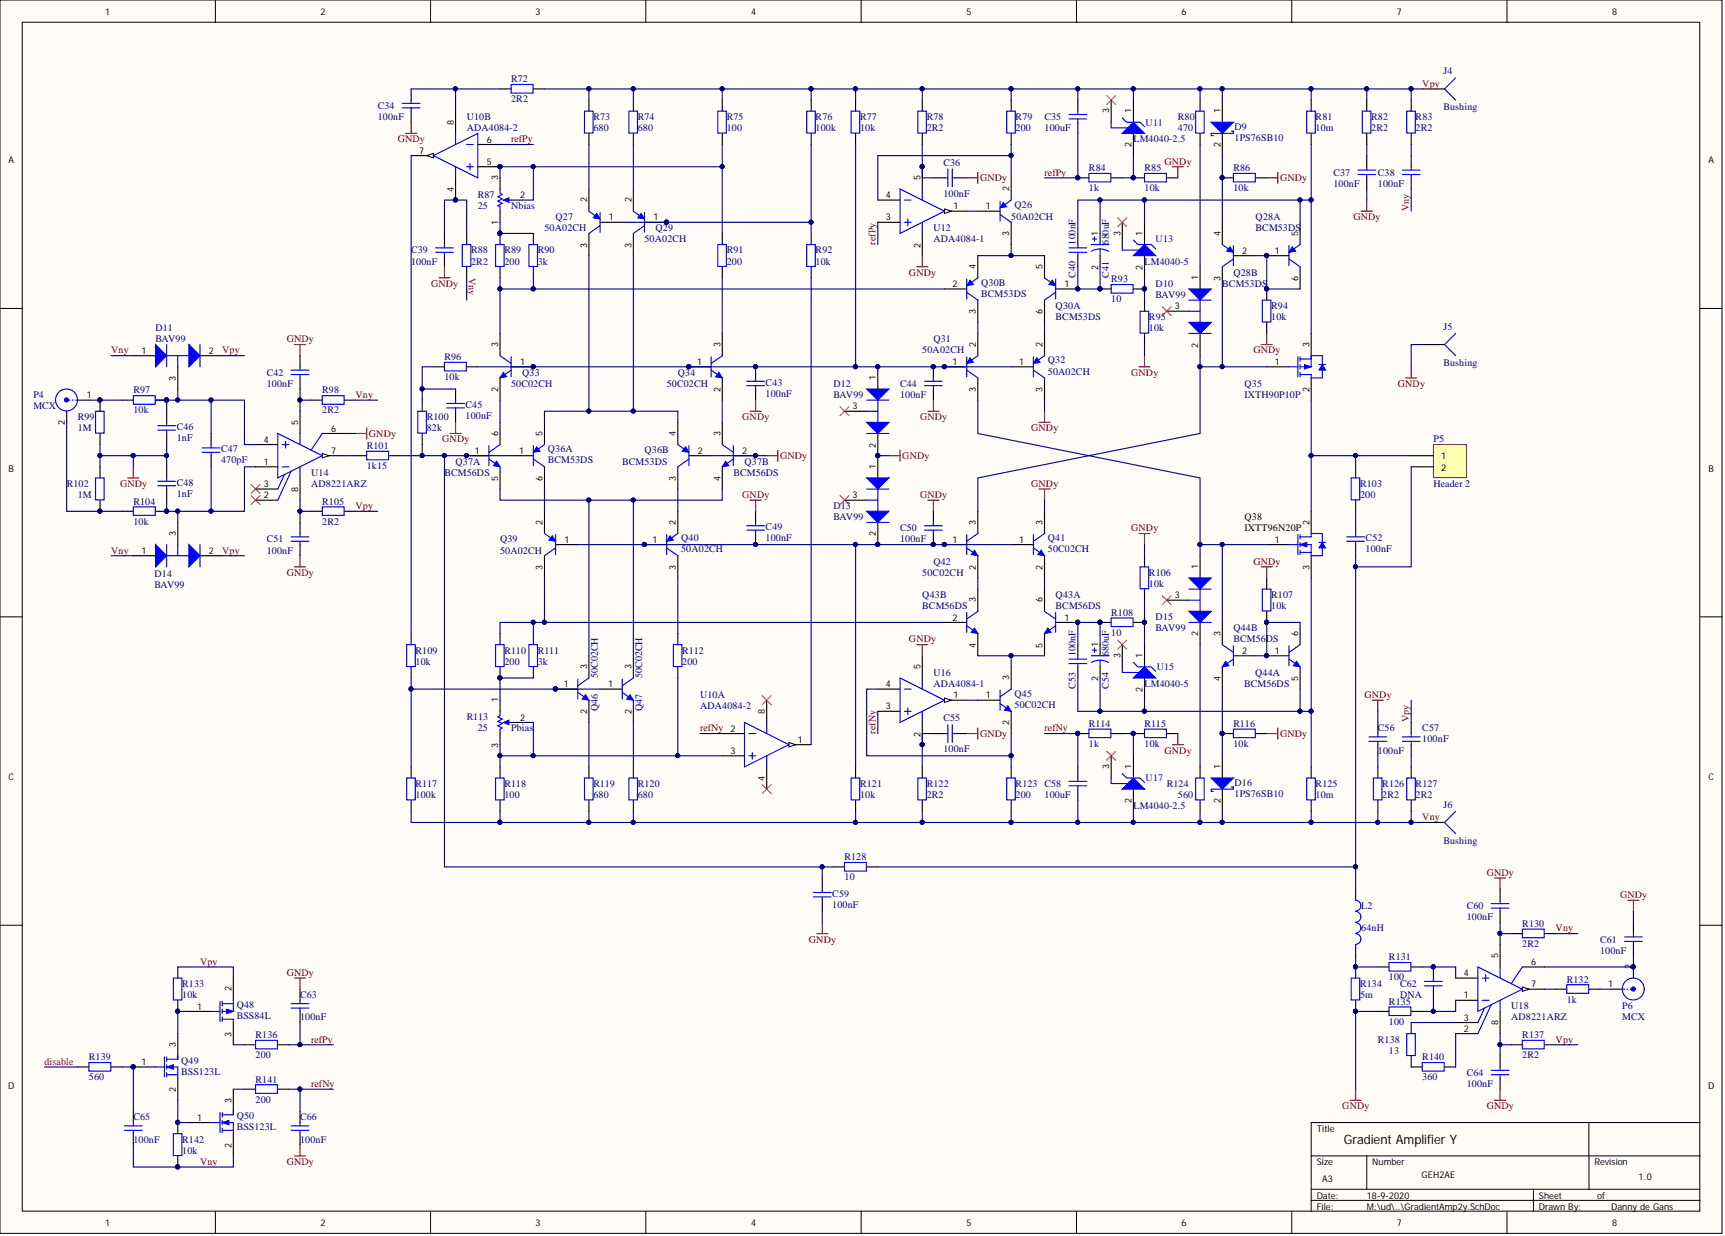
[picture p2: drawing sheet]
<svg xmlns="http://www.w3.org/2000/svg" width="393mm" height="282mm" viewBox="0 0 393 282" stroke-linecap="round" stroke-linejoin="round" font-family="sans-serif">
<defs><g id="words">
<text font-size="3" fill="#080d02" x="306.4" y="261">Gradient Amplifier Y</text>
<g font-size="2.3" fill="#000080">
<text x="329.1" y="17">J4</text>
<text x="116.6" y="18.8">R72</text>
<text x="116.6" y="23.3">2R2</text>
<text x="86.1" y="27.4">100nF</text>
<text x="86.1" y="24.8">C34</text>
<text x="106.4" y="27.4">U10B</text>
<text x="106.4" y="29.9">ADA4084-2</text>
<text x="135.3" y="27.4">R73</text>
<text x="135.3" y="29.9">680</text>
<text x="145.4" y="27.4">R74</text>
<text x="145.4" y="29.9">680</text>
<text x="165.7" y="27.4">R75</text>
<text x="165.7" y="29.9">100</text>
<text x="186" y="27.4">R76</text>
<text x="186" y="29.9">100k</text>
<text x="196.1" y="27.4">R77</text>
<text x="196.1" y="29.9">10k</text>
<text x="211.3" y="27.4">R78</text>
<text x="211.3" y="29.9">2R2</text>
<text x="231.6" y="27.4">R79</text>
<text x="231.6" y="29.9">200</text>
<text x="238.2" y="29.9">100uF</text>
<text x="238.2" y="27.4">C35</text>
<text x="268.6" y="27.4">R80</text>
<text x="268.6" y="29.9">470</text>
<text x="281.5" y="29.7">D9</text>
<text x="300" y="27.4">R81</text>
<text x="300" y="29.9">10m</text>
<text x="312.7" y="27.4">R82</text>
<text x="312.7" y="29.9">2R2</text>
<text x="322.8" y="27.4">R83</text>
<text x="322.8" y="29.9">2R2</text>
<text x="329.1" y="25.1">Bushing</text>
<text x="258.4" y="32.4">LM4040-2.5</text>
<text x="281.5" y="32.2">1PS76SB10</text>
<text x="215.1" y="37.8">C36</text>
<text x="248.3" y="39">R84</text>
<text x="261" y="39">R85</text>
<text x="281.3" y="39">R86</text>
<text x="304.1" y="40.1">C37</text>
<text x="314.2" y="40.1">C38</text>
<text x="109" y="47.7">25</text>
<text x="109" y="45.1">R87</text>
<text x="116.6" y="47.7">Nbias</text>
<text x="215.1" y="44.9">100nF</text>
<text x="231.3" y="47.4">Q26</text>
<text x="248.3" y="43.6">1k</text>
<text x="261" y="43.6">10k</text>
<text x="281.3" y="43.6">10k</text>
<text x="304.1" y="42.6">100nF</text>
<text x="314.2" y="42.6">100nF</text>
<text x="124.2" y="52.7">50A02CH</text>
<text x="126.7" y="50.2">Q27</text>
<text x="149.5" y="52.7">Q29</text>
<text x="212.8" y="52.7">U12</text>
<text x="230.6" y="50.2">50A02CH</text>
<text x="286.3" y="50.2">Q28A</text>
<text x="286.3" y="52.7">BCM53DS</text>
<text x="93.8" y="57.8">C39</text>
<text x="107.4" y="57.8">R88</text>
<text x="115" y="57.8">R89</text>
<text x="122.6" y="57.8">R90</text>
<text x="147" y="55.3">50A02CH</text>
<text x="165.7" y="57.8">R91</text>
<text x="186" y="57.8">R92</text>
<text x="212.8" y="55.3">ADA4084-1</text>
<text x="245.3" y="55.8" transform="rotate(-90 245.3 55.8)">100nF</text>
<text x="252.9" y="55.8" transform="rotate(-90 252.9 55.8)">680uF</text>
<text x="93.8" y="60.3">100nF</text>
<text x="107.4" y="60.3">2R2</text>
<text x="115" y="60.3">200</text>
<text x="122.6" y="60.3">3k</text>
<text x="165.7" y="60.3">200</text>
<text x="186" y="60.3">10k</text>
<text x="223.7" y="65.1">Q30B</text>
<text x="245.3" y="63.4" transform="rotate(-90 245.3 63.4)">C40</text>
<text x="252.9" y="63.4" transform="rotate(-90 252.9 63.4)">C41</text>
<text x="253.4" y="64.4">R93</text>
<text x="261" y="60.3">LM4040-5</text>
<text x="263.5" y="65.4">D10</text>
<text x="278.7" y="65.4">BCM53DS</text>
<text x="281.3" y="62.9">Q28B</text>
<text x="223.7" y="67.7">BCM53DS</text>
<text x="240.7" y="70.5">Q30A</text>
<text x="253.4" y="68.9">10</text>
<text x="263.5" y="67.9">BAV99</text>
<text x="289.9" y="70.5">R94</text>
<text x="35.5" y="75.5">D11</text>
<text x="240.7" y="73">BCM53DS</text>
<text x="262" y="73">R95</text>
<text x="262" y="75.5">10k</text>
<text x="289.9" y="73">10k</text>
<text x="329.1" y="75.3">J5</text>
<text x="35.5" y="78.1">BAV99</text>
<text x="101.4" y="82.1">R96</text>
<text x="210.3" y="80.6">50A02CH</text>
<text x="212.8" y="78.1">Q31</text>
<text x="238.9" y="82.9">Q32</text>
<text x="329.1" y="83.4">Bushing</text>
<text x="30.4" y="89.7">R97</text>
<text x="60.8" y="88.2">100nF</text>
<text x="60.8" y="85.7">C42</text>
<text x="73.5" y="89.7">R98</text>
<text x="101.4" y="86.7">10k</text>
<text x="116.6" y="88.2">50C02CH</text>
<text x="119.1" y="85.7">Q33</text>
<text x="152" y="88.2">50C02CH</text>
<text x="154.6" y="85.7">Q34</text>
<text x="174.6" y="88">C43</text>
<text x="190" y="88.2">D12</text>
<text x="205.2" y="88.2">C44</text>
<text x="238.9" y="85.4">50A02CH</text>
<text x="283.8" y="88.2">Q35</text>
<text x="7.6" y="90.7">P4</text>
<text x="7.6" y="93.3">MCX</text>
<text x="17.7" y="95.8">R99</text>
<text x="30.4" y="94.3">10k</text>
<text x="73.5" y="94.3">2R2</text>
<text x="97.3" y="95.8">R100</text>
<text x="106.2" y="95.6">100nF</text>
<text x="106.2" y="93">C45</text>
<text x="174.6" y="90.5">100nF</text>
<text x="190" y="90.7">BAV99</text>
<text x="205.2" y="90.7">100nF</text>
<text x="283.8" y="90.7">IXTH90P10P</text>
<text x="17.7" y="98.3">1M</text>
<text x="40.3" y="100.6">1nF</text>
<text x="40.3" y="98.1">C46</text>
<text x="97.3" y="98.3">82k</text>
<text x="326.9" y="100.9">P5</text>
<text x="50.4" y="105.7">470pF</text>
<text x="50.4" y="103.2">C47</text>
<text x="83.6" y="102.4">R101</text>
<text x="83.6" y="107">1k15</text>
<text x="103.9" y="106">Q37A</text>
<text x="124.9" y="103.2">Q36A</text>
<text x="124.9" y="105.7">BCM53DS</text>
<text x="141.9" y="106">BCM53DS</text>
<text x="147" y="103.4">Q36B</text>
<text x="169.8" y="106">Q37B</text>
<text x="15.2" y="111">R102</text>
<text x="17.7" y="113.6">1M</text>
<text x="40.3" y="113.3">1nF</text>
<text x="40.3" y="110.8">C48</text>
<text x="70.9" y="108.5">U14</text>
<text x="70.9" y="111">AD8221ARZ</text>
<text x="101.4" y="108.5">BCM56DS</text>
<text x="167.2" y="108.5">BCM56DS</text>
<text x="310.1" y="111">R103</text>
<text x="310.1" y="113.6">200</text>
<text x="326.9" y="111">Header 2</text>
<text x="30.4" y="115.1">R104</text>
<text x="30.4" y="119.6">10k</text>
<text x="73.5" y="115.1">R105</text>
<text x="73.5" y="119.6">2R2</text>
<text x="190" y="116.1">D13</text>
<text x="190" y="118.6">BAV99</text>
<text x="60.8" y="123.7">C51</text>
<text x="114" y="123.7">Q39</text>
<text x="155.3" y="123.4">Q40</text>
<text x="155.3" y="126">50A02CH</text>
<text x="174.6" y="123.4">100nF</text>
<text x="174.6" y="120.9">C49</text>
<text x="205.2" y="123.7">100nF</text>
<text x="205.2" y="121.2">C50</text>
<text x="238.9" y="123.4">Q41</text>
<text x="238.9" y="126">50C02CH</text>
<text x="311.4" y="126">100nF</text>
<text x="311.4" y="123.4">C52</text>
<text x="35.2" y="131.6">D14</text>
<text x="60.8" y="126.2">100nF</text>
<text x="114" y="126.2">50A02CH</text>
<text x="210.3" y="131.3">50C02CH</text>
<text x="212.8" y="128.8">Q42</text>
<text x="262" y="131.3">R106</text>
<text x="35.2" y="134.1">BAV99</text>
<text x="210.3" y="136.4">Q43B</text>
<text x="240.7" y="136.4">Q43A</text>
<text x="262" y="133.8">10k</text>
<text x="289.9" y="136.4">R107</text>
<text x="210.3" y="138.9">BCM56DS</text>
<text x="240.7" y="138.9">BCM56DS</text>
<text x="253.4" y="140.4">R108</text>
<text x="263.5" y="141.4">D15</text>
<text x="263.5" y="144">BAV99</text>
<text x="281.3" y="144">Q44B</text>
<text x="289.9" y="138.9">10k</text>
<text x="94.8" y="149">R109</text>
<text x="115" y="149">R110</text>
<text x="122.6" y="149">R111</text>
<text x="155.6" y="149">R112</text>
<text x="245.3" y="149.5" transform="rotate(-90 245.3 149.5)">100nF</text>
<text x="252.9" y="149.5" transform="rotate(-90 252.9 149.5)">680uF</text>
<text x="253.4" y="145">10</text>
<text x="281.3" y="146.5">BCM56DS</text>
<text x="94.8" y="151.6">10k</text>
<text x="115" y="151.6">200</text>
<text x="122.6" y="151.6">3k</text>
<text x="136.3" y="154.6" transform="rotate(-90 136.3 154.6)">50C02CH</text>
<text x="146.5" y="154.6" transform="rotate(-90 146.5 154.6)">50C02CH</text>
<text x="155.6" y="151.6">200</text>
<text x="212.8" y="154.1">U16</text>
<text x="286.2" y="154.1">Q44A</text>
<text x="159.6" y="159.2">U10A</text>
<text x="159.6" y="161.7">ADA4084-2</text>
<text x="212.8" y="156.6">ADA4084-1</text>
<text x="231.3" y="158.9">Q45</text>
<text x="231.3" y="161.5">50C02CH</text>
<text x="245.3" y="157.2" transform="rotate(-90 245.3 157.2)">C53</text>
<text x="252.9" y="157.2" transform="rotate(-90 252.9 157.2)">C54</text>
<text x="261" y="156.6">LM4040-5</text>
<text x="283.7" y="156.6">BCM56DS</text>
<text x="106.4" y="164.2">R113</text>
<text x="109" y="166.8">25</text>
<text x="116.6" y="166.8">Pbias</text>
<text x="136.3" y="162.2" transform="rotate(-90 136.3 162.2)">Q46</text>
<text x="146.5" y="162.2" transform="rotate(-90 146.5 162.2)">Q47</text>
<text x="215.1" y="164.5">C55</text>
<text x="248.3" y="165.8">R114</text>
<text x="261" y="165.8">R115</text>
<text x="281.3" y="165.8">R116</text>
<text x="314.2" y="166.8">C56</text>
<text x="324.3" y="166.8">C57</text>
<text x="215.1" y="171.6">100nF</text>
<text x="248.3" y="170.3">1k</text>
<text x="261" y="170.3">10k</text>
<text x="281.3" y="170.3">10k</text>
<text x="314.2" y="171.9">100nF</text>
<text x="324.3" y="169.3">100nF</text>
<text x="94.8" y="179.5">R117</text>
<text x="115" y="179.5">R118</text>
<text x="135.3" y="179.5">R119</text>
<text x="145.4" y="179.5">R120</text>
<text x="196.1" y="179.5">R121</text>
<text x="211.3" y="179.5">R122</text>
<text x="231.6" y="179.5">R123 C58</text>
<text x="266" y="179.5">R124</text>
<text x="281.5" y="179.2">D16</text>
<text x="300" y="179.5">R125</text>
<text x="315.2" y="179.5">R126</text>
<text x="322.8" y="179.5">R127</text>
<text x="94.8" y="182">100k</text>
<text x="115" y="182">100</text>
<text x="135.3" y="182">680</text>
<text x="145.4" y="182">680</text>
<text x="196.1" y="182">10k</text>
<text x="211.3" y="182">2R2</text>
<text x="231.6" y="182">200</text>
<text x="238.2" y="182">100uF</text>
<text x="258.4" y="184.5">LM4040-2.5</text>
<text x="268.6" y="182">560</text>
<text x="281.5" y="181.7">1PS76SB10</text>
<text x="300" y="182">10m</text>
<text x="315.2" y="182">2R2</text>
<text x="322.8" y="182">2R2</text>
<text x="329.1" y="184.3">J6</text>
<text x="192.6" y="196.2">R128</text>
<text x="329.1" y="192.4">Bushing</text>
<text x="192.6" y="200.7">10</text>
<text x="189.8" y="207.1">100nF</text>
<text x="189.8" y="204.5">C59</text>
<text x="310.4" y="207.3">L2</text>
<text x="334.5" y="209.9">100nF</text>
<text x="334.5" y="207.3">C60</text>
<text x="310.4" y="212.4">64nH</text>
<text x="347.1" y="211.4">R130</text>
<text x="347.1" y="216">2R2</text>
<text x="364.9" y="214.9">C61</text>
<text x="316.7" y="219">R131</text>
<text x="364.9" y="217.5">100nF</text>
<text x="41.6" y="225.1">R133</text>
<text x="41.6" y="227.6">10k</text>
<text x="68.4" y="227.6">C63</text>
<text x="310.1" y="225.1">R134</text>
<text x="310.1" y="227.6">5m</text>
<text x="316.7" y="223.6">100</text>
<text x="319.3" y="227.6">DNA</text>
<text x="319.3" y="225.1">C62</text>
<text x="357.3" y="224.1">R132</text>
<text x="54" y="229.9">Q48</text>
<text x="54" y="232.4">BSS84L</text>
<text x="68.4" y="232.7">100nF</text>
<text x="316.7" y="229.1">R135</text>
<text x="316.7" y="233.7">100</text>
<text x="344.6" y="230.1">U18</text>
<text x="344.6" y="232.7">AD8221ARZ</text>
<text x="357.3" y="228.6">1k</text>
<text x="369.9" y="230.1">P6</text>
<text x="369.9" y="232.7">MCX</text>
<text x="58.3" y="236.7">R136</text>
<text x="314.2" y="237.8">R138</text>
<text x="347.1" y="236.7">R137</text>
<text x="20.3" y="241.8">R139</text>
<text x="41.3" y="242.6">Q49</text>
<text x="41.3" y="245.1">BSS123L</text>
<text x="58.3" y="241.3">200</text>
<text x="316.7" y="240.3">13</text>
<text x="324.3" y="241.8">R140</text>
<text x="334.5" y="245.4">C64</text>
<text x="347.1" y="241.3">2R2</text>
<text x="20.3" y="246.4">560</text>
<text x="58.3" y="246.9">R141</text>
<text x="58.3" y="251.4">200</text>
<text x="324.3" y="246.4">360</text>
<text x="334.5" y="247.9">100nF</text>
<text x="30.4" y="255.5">C65</text>
<text x="54" y="255.2">Q50</text>
<text x="54" y="257.8">BSS123L</text>
<text x="68.4" y="255.5">C66</text>
<text x="30.4" y="260.6">100nF</text>
<text x="41.6" y="260.6">R142</text>
<text x="41.6" y="263.1">10k</text>
<text x="68.4" y="260.6">100nF</text>
</g>
<g font-size="2.3" fill="#800000">
<text x="324.3" y="19.8">Vpy</text>
<text x="90.7" y="32.4">GNDy</text>
<text x="116.6" y="32.4">refPy</text>
<text x="223.5" y="41.3">GNDy</text>
<text x="238.2" y="40.1">refPy</text>
<text x="265.5" y="37.5">GNDy</text>
<text x="291.9" y="41.3">GNDy</text>
<text x="308.6" y="50.2">GNDy</text>
<text x="321.3" y="48.2" transform="rotate(-90 321.3 48.2)">Vny</text>
<text x="199.7" y="55.8" transform="rotate(-90 199.7 55.8)">refPy</text>
<text x="98.3" y="65.4">GNDy</text>
<text x="106.9" y="63.4" transform="rotate(90 106.9 63.4)">Vny</text>
<text x="207.3" y="62.9">GNDy</text>
<text x="25.3" y="80.6">Vny</text>
<text x="50.7" y="80.6">Vpy</text>
<text x="65.4" y="78.1">GNDy</text>
<text x="285.8" y="80.6">GNDy</text>
<text x="257.9" y="85.7">GNDy</text>
<text x="318.8" y="88.2">GNDy</text>
<text x="81.1" y="90.7">Vny</text>
<text x="169.3" y="95.8">GNDy</text>
<text x="209.8" y="95.8">GNDy</text>
<text x="84.1" y="99.6">GNDy</text>
<text x="100.8" y="100.9">GNDy</text>
<text x="235.1" y="98.3">GNDy</text>
<text x="177.9" y="104.7">GNDy</text>
<text x="205.7" y="104.7">GNDy</text>
<text x="27.4" y="111">GNDy</text>
<text x="169.3" y="113.6">GNDy</text>
<text x="209.8" y="113.6">GNDy</text>
<text x="235.1" y="111">GNDy</text>
<text x="81.1" y="116.1">Vpy</text>
<text x="257.9" y="121.2">GNDy</text>
<text x="25.3" y="126.2">Vny</text>
<text x="50.7" y="126.2">Vpy</text>
<text x="65.4" y="131.3">GNDy</text>
<text x="285.8" y="128.8">GNDy</text>
<text x="207.3" y="146.5">GNDy</text>
<text x="311.1" y="159.2">GNDy</text>
<text x="159.6" y="166.8">refNy</text>
<text x="199.7" y="167.3" transform="rotate(-90 199.7 167.3)">refNy</text>
<text x="238.2" y="166.8">refNy</text>
<text x="321.3" y="164.8" transform="rotate(-90 321.3 164.8)">Vpy</text>
<text x="223.5" y="168">GNDy</text>
<text x="265.5" y="171.9">GNDy</text>
<text x="291.9" y="168">GNDy</text>
<text x="324.3" y="187.1">Vny</text>
<text x="339" y="199.7">GNDy</text>
<text x="369.4" y="204.8">GNDy</text>
<text x="184.5" y="214.9">GNDy</text>
<text x="354.7" y="212.4">Vny</text>
<text x="45.6" y="220">Vpy</text>
<text x="65.4" y="222.5">GNDy</text>
<text x="70.9" y="237.8">refPy</text>
<text x="354.7" y="237.8">Vpy</text>
<text x="10.1" y="242.8">disable</text>
<text x="70.9" y="247.9">refNy</text>
<text x="306.1" y="253">GNDy</text>
<text x="339" y="253">GNDy</text>
<text x="45.6" y="265.6">Vny</text>
<text x="65.4" y="265.6">GNDy</text>
</g>
<g font-size="2.3" fill="#00f">
<text x="261.2" y="28.6">U11</text>
<text x="263.5" y="55.3">U13</text>
<text x="263.8" y="152.8">U15</text>
<text x="261.2" y="178.2">U17</text>
</g>
<g font-size="2.3">
<text x="283.8" y="118.6">Q38</text>
<text x="283.8" y="121.2">IXTT96N20P</text>
</g>
<g font-size="2.1">
<text x="24" y="3.4">1</text>
<text x="73.1" y="3.4">2</text>
<text x="122.1" y="3.4">3</text>
<text x="171.3" y="3.4">4</text>
<text x="220.4" y="3.4">5</text>
<text x="269.4" y="3.4">6</text>
<text x="318.5" y="3.4">7</text>
<text x="367.7" y="3.4">8</text>
<text x="103.5" y="28.4" transform="rotate(-90 103.5 28.4)">8</text>
<text x="253" y="25.9" transform="rotate(-90 253 25.9)">3</text>
<text x="258" y="25.9" transform="rotate(-90 258 25.9)">1</text>
<text x="278.3" y="25.9" transform="rotate(-90 278.3 25.9)">1</text>
<text x="95.6" y="35.1">7</text>
<text x="111" y="32.5">6</text>
<text x="258" y="33.6" transform="rotate(-90 258 33.6)">2</text>
<text x="278.3" y="33.6" transform="rotate(-90 278.3 33.6)">2</text>
<text x="1.9" y="37.3">A</text>
<text x="111" y="37.6">5</text>
<text x="113.6" y="41.1" transform="rotate(-90 113.6 41.1)">3</text>
<text x="209.9" y="41.1" transform="rotate(-90 209.9 41.1)">5</text>
<text x="389.6" y="37.3">A</text>
<text x="103.5" y="43.8" transform="rotate(-90 103.5 43.8)">4</text>
<text x="118.6" y="45.2">2</text>
<text x="133.9" y="46.1" transform="rotate(-90 133.9 46.1)">2</text>
<text x="144" y="46.1" transform="rotate(-90 144 46.1)">2</text>
<text x="202" y="45.2">4</text>
<text x="217.4" y="47.7">1</text>
<text x="224.8" y="47.7">1</text>
<text x="230.2" y="43.6" transform="rotate(-90 230.2 43.6)">2</text>
<text x="113.6" y="51.4" transform="rotate(-90 113.6 51.4)">1</text>
<text x="138.9" y="50.3">1</text>
<text x="149" y="50.3">1</text>
<text x="202" y="50.3">3</text>
<text x="230.2" y="53.9" transform="rotate(-90 230.2 53.9)">3</text>
<text x="250.4" y="53.7" transform="rotate(-90 250.4 53.7)">1</text>
<text x="255.5" y="53.7" transform="rotate(-90 255.5 53.7)">3</text>
<text x="260.6" y="53.7" transform="rotate(-90 260.6 53.7)">1</text>
<text x="278.3" y="53.7" transform="rotate(-90 278.3 53.7)">4</text>
<text x="296" y="53.7" transform="rotate(-90 296 53.7)">5</text>
<text x="133.9" y="56.4" transform="rotate(-90 133.9 56.4)">3</text>
<text x="144" y="56.4" transform="rotate(-90 144 56.4)">3</text>
<text x="209.9" y="56.4" transform="rotate(-90 209.9 56.4)">2</text>
<text x="283.3" y="57.9">2</text>
<text x="290.7" y="57.9">1</text>
<text x="217.2" y="65.5">2</text>
<text x="222.6" y="61.3" transform="rotate(-90 222.6 61.3)">4</text>
<text x="237.8" y="61.3" transform="rotate(-90 237.8 61.3)">5</text>
<text x="242.7" y="65.5">1</text>
<text x="250.4" y="61.5" transform="rotate(-90 250.4 61.5)">2</text>
<text x="260.6" y="61.5" transform="rotate(-90 260.6 61.5)">2</text>
<text x="273.2" y="63.9" transform="rotate(-90 273.2 63.9)">1</text>
<text x="278.3" y="64" transform="rotate(-90 278.3 64)">3</text>
<text x="296" y="64" transform="rotate(-90 296 64)">6</text>
<text x="222.6" y="71.7" transform="rotate(-90 222.6 71.7)">3</text>
<text x="237.8" y="71.7" transform="rotate(-90 237.8 71.7)">6</text>
<text x="267.9" y="70.6">3</text>
<text x="32.3" y="80.7">1</text>
<text x="47.6" y="80.7">2</text>
<text x="113.6" y="79.1" transform="rotate(-90 113.6 79.1)">3</text>
<text x="118.6" y="83.2">1</text>
<text x="159" y="83.2">1</text>
<text x="164.3" y="79.1" transform="rotate(-90 164.3 79.1)">3</text>
<text x="217.2" y="83.2">1</text>
<text x="222.6" y="79.1" transform="rotate(-90 222.6 79.1)">2</text>
<text x="232.4" y="83.2">1</text>
<text x="237.8" y="79.1" transform="rotate(-90 237.8 79.1)">2</text>
<text x="273.2" y="79.3" transform="rotate(-90 273.2 79.3)">2</text>
<text x="290.7" y="83.2">1</text>
<text x="298.6" y="79.1" transform="rotate(-90 298.6 79.1)">3</text>
<text x="40.1" y="86.9" transform="rotate(-90 40.1 86.9)">3</text>
<text x="113.6" y="89.4" transform="rotate(-90 113.6 89.4)">2</text>
<text x="164.3" y="89.4" transform="rotate(-90 164.3 89.4)">2</text>
<text x="199.7" y="86.7" transform="rotate(-90 199.7 86.7)">1</text>
<text x="222.6" y="89.4" transform="rotate(-90 222.6 89.4)">3</text>
<text x="237.8" y="89.4" transform="rotate(-90 237.8 89.4)">3</text>
<text x="298.6" y="89.4" transform="rotate(-90 298.6 89.4)">2</text>
<text x="19.8" y="90.8">1</text>
<text x="194.4" y="93.4">3</text>
<text x="14.8" y="97" transform="rotate(-90 14.8 97)">2</text>
<text x="60.1" y="101">4</text>
<text x="68" y="96.8" transform="rotate(-90 68 96.8)">5</text>
<text x="75.5" y="98.4">6</text>
<text x="113.6" y="99.4" transform="rotate(-90 113.6 99.4)">6</text>
<text x="123.7" y="99.4" transform="rotate(-90 123.7 99.4)">5</text>
<text x="154.1" y="99.4" transform="rotate(-90 154.1 99.4)">4</text>
<text x="164.3" y="99.4" transform="rotate(-90 164.3 99.4)">3</text>
<text x="1.9" y="107.6">B</text>
<text x="60.1" y="106">1</text>
<text x="75.5" y="103.5">7</text>
<text x="108.3" y="103.5">1</text>
<text x="118.4" y="103.5">1</text>
<text x="159.1" y="103.5">2</text>
<text x="169.3" y="103.5">2</text>
<text x="199.7" y="107" transform="rotate(-90 199.7 107)">1</text>
<text x="199.7" y="102.1" transform="rotate(-90 199.7 102.1)">2</text>
<text x="328.6" y="104.8">1</text>
<text x="328.6" y="107.3">2</text>
<text x="389.6" y="107.6">B</text>
<text x="60.1" y="113.6">2</text>
<text x="60.1" y="111.1">3</text>
<text x="68" y="112.2" transform="rotate(-90 68 112.2)">8</text>
<text x="113.6" y="109.7" transform="rotate(-90 113.6 109.7)">5</text>
<text x="123.7" y="109.7" transform="rotate(-90 123.7 109.7)">6</text>
<text x="154.1" y="109.7" transform="rotate(-90 154.1 109.7)">3</text>
<text x="164.3" y="109.7" transform="rotate(-90 164.3 109.7)">4</text>
<text x="194.4" y="113.6">3</text>
<text x="123.7" y="119.6" transform="rotate(-90 123.7 119.6)">2</text>
<text x="154.1" y="119.6" transform="rotate(-90 154.1 119.6)">2</text>
<text x="222.6" y="119.6" transform="rotate(-90 222.6 119.6)">3</text>
<text x="237.8" y="119.6" transform="rotate(-90 237.8 119.6)">3</text>
<text x="298.6" y="119.6" transform="rotate(-90 298.6 119.6)">2</text>
<text x="40.1" y="122.2" transform="rotate(-90 40.1 122.2)">3</text>
<text x="128.7" y="123.8">1</text>
<text x="148.8" y="123.8">1</text>
<text x="199.7" y="122.3" transform="rotate(-90 199.7 122.3)">2</text>
<text x="217.2" y="123.8">1</text>
<text x="232.4" y="123.8">1</text>
<text x="290.7" y="123.8">1</text>
<text x="32.3" y="126.3">1</text>
<text x="47.6" y="126.3">2</text>
<text x="123.7" y="129.9" transform="rotate(-90 123.7 129.9)">3</text>
<text x="154.1" y="129.9" transform="rotate(-90 154.1 129.9)">3</text>
<text x="222.6" y="129.9" transform="rotate(-90 222.6 129.9)">2</text>
<text x="237.8" y="129.9" transform="rotate(-90 237.8 129.9)">2</text>
<text x="273.2" y="129.8" transform="rotate(-90 273.2 129.8)">1</text>
<text x="298.6" y="129.9" transform="rotate(-90 298.6 129.9)">3</text>
<text x="222.6" y="137.4" transform="rotate(-90 222.6 137.4)">3</text>
<text x="237.8" y="137.4" transform="rotate(-90 237.8 137.4)">6</text>
<text x="267.9" y="136.5">3</text>
<text x="217.2" y="141.5">2</text>
<text x="242.7" y="141.5">1</text>
<text x="222.6" y="147.7" transform="rotate(-90 222.6 147.7)">4</text>
<text x="237.8" y="147.7" transform="rotate(-90 237.8 147.7)">5</text>
<text x="250.4" y="147.5" transform="rotate(-90 250.4 147.5)">1</text>
<text x="273.2" y="145.2" transform="rotate(-90 273.2 145.2)">2</text>
<text x="278.3" y="145" transform="rotate(-90 278.3 145)">3</text>
<text x="283.3" y="149.1">2</text>
<text x="290.7" y="149.1">1</text>
<text x="296" y="145" transform="rotate(-90 296 145)">6</text>
<text x="133.9" y="152.6" transform="rotate(-90 133.9 152.6)">3</text>
<text x="144" y="152.6" transform="rotate(-90 144 152.6)">3</text>
<text x="209.9" y="152.6" transform="rotate(-90 209.9 152.6)">5</text>
<text x="230.2" y="155.1" transform="rotate(-90 230.2 155.1)">3</text>
<text x="250.4" y="155.3" transform="rotate(-90 250.4 155.3)">2</text>
<text x="255.5" y="150.1" transform="rotate(-90 255.5 150.1)">3</text>
<text x="260.6" y="150.1" transform="rotate(-90 260.6 150.1)">1</text>
<text x="278.3" y="155.3" transform="rotate(-90 278.3 155.3)">4</text>
<text x="296" y="155.3" transform="rotate(-90 296 155.3)">5</text>
<text x="113.6" y="160.2" transform="rotate(-90 113.6 160.2)">1</text>
<text x="128.5" y="156.7">1</text>
<text x="138.7" y="156.7">1</text>
<text x="202" y="161.8">3</text>
<text x="202" y="156.7">4</text>
<text x="217.4" y="159.3">1</text>
<text x="224.8" y="159.3">1</text>
<text x="260.6" y="157.8" transform="rotate(-90 260.6 157.8)">2</text>
<text x="118.6" y="164.3">2</text>
<text x="133.9" y="162.9" transform="rotate(-90 133.9 162.9)">2</text>
<text x="144" y="162.9" transform="rotate(-90 144 162.9)">2</text>
<text x="166.6" y="166.9">2</text>
<text x="174.4" y="162.7" transform="rotate(-90 174.4 162.7)">8</text>
<text x="209.9" y="168" transform="rotate(-90 209.9 168)">2</text>
<text x="230.2" y="165.4" transform="rotate(-90 230.2 165.4)">2</text>
<text x="113.6" y="170.5" transform="rotate(-90 113.6 170.5)">3</text>
<text x="166.6" y="171.9">3</text>
<text x="181.9" y="169.4">1</text>
<text x="1.9" y="177.9">C</text>
<text x="174.4" y="178.1" transform="rotate(-90 174.4 178.1)">4</text>
<text x="253" y="175.4" transform="rotate(-90 253 175.4)">3</text>
<text x="258" y="175.4" transform="rotate(-90 258 175.4)">1</text>
<text x="278.3" y="175.4" transform="rotate(-90 278.3 175.4)">1</text>
<text x="389.6" y="177.9">C</text>
<text x="258" y="183.2" transform="rotate(-90 258 183.2)">2</text>
<text x="278.3" y="183.2" transform="rotate(-90 278.3 183.2)">2</text>
<text x="341.6" y="218.5" transform="rotate(-90 341.6 218.5)">5</text>
<text x="349.2" y="220.1">6</text>
<text x="372" y="221" transform="rotate(-90 372 221)">2</text>
<text x="52.8" y="226.1" transform="rotate(-90 52.8 226.1)">2</text>
<text x="333.8" y="227.7">1</text>
<text x="333.8" y="222.6">4</text>
<text x="349.2" y="225.2">7</text>
<text x="366.7" y="225.2">1</text>
<text x="44.9" y="230.2">1</text>
<text x="333.8" y="232.8">3</text>
<text x="341.6" y="233.9" transform="rotate(-90 341.6 233.9)">8</text>
<text x="40.1" y="238.8" transform="rotate(-90 40.1 238.8)">3</text>
<text x="52.8" y="236.4" transform="rotate(-90 52.8 236.4)">3</text>
<text x="333.8" y="235.3">2</text>
<text x="32.3" y="242.9">1</text>
<text x="1.9" y="248.3">D</text>
<text x="40.1" y="249.1" transform="rotate(-90 40.1 249.1)">2</text>
<text x="52.8" y="251.4" transform="rotate(-90 52.8 251.4)">3</text>
<text x="389.5" y="248.3">D</text>
<text x="44.9" y="255.6">1</text>
<text x="52.8" y="261.7" transform="rotate(-90 52.8 261.7)">2</text>
<text x="300.3" y="258.1">Title</text>
<text x="300.3" y="265.7">Size</text>
<text x="301.5" y="269.5">A3</text>
<text x="312.9" y="265.7">Number</text>
<text x="324.2" y="268.7">GEH2AE</text>
<text x="363.6" y="265.7">Revision</text>
<text x="373.7" y="269">1.0</text>
<text x="300.3" y="273.3">Date:</text>
<text x="300.3" y="275.9">File:</text>
<text x="311.7" y="273.3">18-9-2020</text>
<text x="311.7" y="275.9">M:\ud\..\GradientAmp2y.SchDoc</text>
<text x="350.9" y="273.3">Sheet</text>
<text x="350.9" y="275.9">Drawn By:</text>
<text x="364.2" y="273.3">of</text>
<text x="367.4" y="275.9">Danny de Gans</text>
<text x="24" y="279.7">1</text>
<text x="73.1" y="279.7">2</text>
<text x="122.1" y="279.7">3</text>
<text x="171.3" y="279.7">4</text>
<text x="220.4" y="279.7">5</text>
<text x="269.4" y="279.7">6</text>
<text x="318.5" y="279.7">7</text>
<text x="367.7" y="279.7">8</text>
</g>
</g></defs>
<g fill="#fffcf8" stroke="#000" stroke-width=".23">
<path d="M0 0h392.7v281.3h-392.7z"/>
<path d="M5.1 5.1h382.5v271.1h-382.5z"/>
</g>
<g fill="none" stroke="#000" stroke-width=".23">
<path d="M49.1 0v5.1M98.2 0v5.1M147.3 0v5.1M196.4 0v5.1M245.5 0v5.1M294.6 0v5.1M343.6 0v5.1M0 70.3h5.1M387.7 70.3h5M0 140.7h5.1M387.7 140.7h5M0 211h5.1"/>
<path d="M387.7 211h5M362.3 256.1v15.1M387.7 256h-88.7v20.3M49.1 276.3v5M98.2 276.3v5M147.3 276.3v5M196.4 276.3v5M245.5 276.3v5M294.6 276.3v5M299 263.6h88.7M299 271.2h88.7M299 273.7h88.7"/>
<path d="M311.7 263.6v7.6M343.6 276.3v5M349.7 271.2v5.1"/>
</g>
<path d="M164.7 96.3v5.1M164.7 106.5v5" fill="none" stroke="#000" stroke-width=".25"/>
<path d="M164.7 101.4l2.5 1.8M167.2 104.7l-2.5 1.8M167.2 101.6v4.6" fill="none" stroke="#00f" stroke-width=".25"/>
<path d="M165.5 105.2l.7 1-1.5 .3z" fill="#00f"/>
<path d="M165.5 105.2l.7 1-1.5 .3z" fill="none" stroke="#00f" stroke-width=".23"/>
<path d="M124.2 96.3v5.1M116.6 103.9h5M124.2 106.5v5M167.2 103.9h5.1" fill="none" stroke="#000" stroke-width=".25"/>
<circle cx="172.3" cy="103.9" r=".47" fill="#000080" stroke="#000080" stroke-width=".23"/>
<path d="M121.6 101.6v4.6M121.6 104.7l2.6 1.8M124.2 101.4l-1.8 1.3" fill="none" stroke="#00f" stroke-width=".25"/>
<path d="M122.4 101.9l.7 1-1.5 .3z" fill="#00f"/>
<path d="M122.4 101.9l.7 1-1.5 .3z" fill="none" stroke="#00f" stroke-width=".23"/>
<path d="M154.6 96.3v5.1M154.6 106.5v5M157.1 103.9h5.1" fill="none" stroke="#000" stroke-width=".25"/>
<path d="M154.6 101.4l1.7 1.3M157.1 101.6v4.6M157.1 104.7l-2.5 1.8" fill="none" stroke="#00f" stroke-width=".25"/>
<path d="M156.3 101.9l.8 1.3-1.5-.3z" fill="#00f"/>
<path d="M156.3 101.9l.8 1.3-1.5-.3z" fill="none" stroke="#00f" stroke-width=".23"/>
<path d="M114 76v5.1M114 86.2v5.1M116.6 83.6h5" fill="none" stroke="#000" stroke-width=".25"/>
<circle cx="121.6" cy="83.6" r=".47" fill="#000080" stroke="#000080" stroke-width=".23"/>
<path d="M114 81.1l2.6 1.8M116.6 84.4l-2.6 1.8M116.6 81.4v4.5" fill="none" stroke="#00f" stroke-width=".25"/>
<path d="M114.8 84.9l.7 1-1.5 .3z" fill="#00f"/>
<path d="M114.8 84.9l.7 1-1.5 .3z" fill="none" stroke="#00f" stroke-width=".23"/>
<g fill="#000080" stroke="#000080" stroke-width=".23">
<circle cx="121.6" cy="83.6" r=".47"/>
<circle cx="157.1" cy="83.6" r=".47"/>
</g>
<path d="M164.7 76v5.1M157.1 83.6h5.1M164.7 86.2v5.1" fill="none" stroke="#000" stroke-width=".25"/>
<path d="M162.2 84.4l2.5 1.8M162.2 81.4v4.5M164.7 81.1l-2.5 1.8" fill="none" stroke="#00f" stroke-width=".25"/>
<path d="M163.9 84.9l.8 1.3-1.5-.3z" fill="#00f"/>
<path d="M163.9 84.9l.8 1.3-1.5-.3z" fill="none" stroke="#00f" stroke-width=".23"/>
<g fill="#000080" stroke="#000080" stroke-width=".23">
<circle cx="157.1" cy="83.6" r=".47"/>
<circle cx="146.9" cy="124.2" r=".47"/>
</g>
<path d="M154.6 116.6v5.1M147 124.2h5M154.6 126.7v5.1" fill="none" stroke="#000" stroke-width=".25"/>
<path d="M152 121.9v4.6M152 125l2.6 1.7M154.6 121.7l-1.8 1.2" fill="none" stroke="#00f" stroke-width=".25"/>
<path d="M152.8 122.2l.7 1-1.5 .2z" fill="#00f"/>
<path d="M152.8 122.2l.7 1-1.5 .2z" fill="none" stroke="#00f" stroke-width=".23"/>
<circle cx="146.9" cy="124.2" r=".47" fill="#000080" stroke="#000080" stroke-width=".23"/>
<path d="M124.2 116.6v5.1M124.2 126.7v5.1M126.7 124.2h5.1" fill="none" stroke="#000" stroke-width=".25"/>
<path d="M124.2 121.7l1.7 1.2M126.7 121.9v4.6M126.7 125l-2.5 1.7" fill="none" stroke="#00f" stroke-width=".25"/>
<path d="M125.9 122.2l.8 1.2-1.5-.2z" fill="#00f"/>
<path d="M125.9 122.2l.8 1.2-1.5-.2z" fill="none" stroke="#00f" stroke-width=".23"/>
<path d="M136.8 157.2h5.1M144.4 149.5v5.1M144.4 159.7v5.1M154.6 144.5v2.5M154.6 152.1v2.5M114 174.9v2.5M114 182.5v2.5" fill="none" stroke="#000" stroke-width=".25"/>
<path d="M141.9 157.9l2.5 1.8M141.9 154.9v4.5M144.4 154.6l-2.5 1.8M153.5 147h2v5h-2zM113 177.4h2v5h-2z" fill="none" stroke="#00f" stroke-width=".25"/>
<path d="M143.7 158.4l.7 1.3-1.5-.3z" fill="#00f"/>
<path d="M143.7 158.4l.7 1.3-1.5-.3z" fill="none" stroke="#00f" stroke-width=".23"/>
<path d="M126.7 157.2h5.1M134.3 149.5v5.1M134.3 159.7v5.1" fill="none" stroke="#000" stroke-width=".25"/>
<circle cx="126.7" cy="157.1" r=".47" fill="#000080" stroke="#000080" stroke-width=".23"/>
<path d="M131.8 157.9l2.5 1.8M131.8 154.9v4.5M134.3 154.6l-2.5 1.8" fill="none" stroke="#00f" stroke-width=".25"/>
<path d="M133.5 158.4l.8 1.3-1.5-.3z" fill="#00f"/>
<path d="M133.5 158.4l.8 1.3-1.5-.3z" fill="none" stroke="#00f" stroke-width=".23"/>
<circle cx="126.7" cy="157.1" r=".47" fill="#000080" stroke="#000080" stroke-width=".23"/>
<path d="M134.3 174.9v2.5M144.4 174.9v2.5M179.9 169.8h5.1M134.3 182.5v2.5M144.4 182.5v2.5" fill="none" stroke="#000" stroke-width=".25"/>
<path d="M133.3 177.4h1.9v5h-1.9zM143.4 177.4h2v5h-2zM170.8 167.3h1.5M170.8 172.4h1.5M171.5 171.6v1.5M179.9 169.8l-10.1 5.1" fill="none" stroke="#00f" stroke-width=".25"/>
<path d="M179.9 169.3l1.5 .5-1.5 .5z" fill="#fffcf8"/>
<path d="M179.9 169.3l1.5 .5-1.5 .5z" fill="none" stroke="#000" stroke-width=".23"/>
<path d="M114 96.3v5.1M106.4 103.9h5.1M114 106.5v5M174.8 159.7v5.1M164.7 167.3h5.1M164.7 172.4h5.1M174.8 174.9v5.1" fill="none" stroke="#000" stroke-width=".25"/>
<path d="M111.5 104.7l2.5 1.8M111.5 101.6v4.6M114 101.4l-2.5 1.8M174.8 164.8v2.5M174.8 172.4v2.5M179.9 169.8l-10.1-5v10.1" fill="none" stroke="#00f" stroke-width=".25"/>
<circle cx="106.4" cy="103.9" r=".47" fill="#000080" stroke="#000080" stroke-width=".23"/>
<path d="M113.3 105.2l.7 1.3-1.5-.3z" fill="#00f"/>
<path d="M113.3 105.2l.7 1.3-1.5-.3z" fill="none" stroke="#00f" stroke-width=".23"/>
<circle cx="106.4" cy="103.9" r=".47" fill="#000080" stroke="#000080" stroke-width=".23"/>
<path d="M134.3 43.1v5.1M134.3 53.2v5.1M136.8 50.7h5.1" fill="none" stroke="#000" stroke-width=".25"/>
<path d="M134.3 48.2l1.8 1.2M136.8 48.4v4.6M136.8 51.5l-2.5 1.7" fill="none" stroke="#00f" stroke-width=".25"/>
<path d="M136.1 48.7l.7 1.2-1.5-.2z" fill="#00f"/>
<path d="M136.1 48.7l.7 1.2-1.5-.2z" fill="none" stroke="#00f" stroke-width=".23"/>
<path d="M144.4 43.1v5.1M144.4 53.2v5.1M147 50.7h5" fill="none" stroke="#000" stroke-width=".25"/>
<circle cx="152" cy="50.7" r=".47" fill="#000080" stroke="#000080" stroke-width=".23"/>
<path d="M144.4 48.2l1.8 1.2M147 48.4v4.6M147 51.5l-2.6 1.7" fill="none" stroke="#00f" stroke-width=".25"/>
<path d="M146.2 48.7l.8 1.2-1.6-.2z" fill="#00f"/>
<path d="M146.2 48.7l.8 1.2-1.6-.2z" fill="none" stroke="#00f" stroke-width=".23"/>
<g fill="#000080" stroke="#000080" stroke-width=".23">
<circle cx="152" cy="50.7" r=".47"/>
<circle cx="114" cy="53.2" r=".47"/>
<circle cx="114" cy="38" r=".47"/>
</g>
<g fill="none" stroke="#000" stroke-width=".25">
<path d="M93.8 35.5h5M109 38h5M109 33h5M134.3 22.8v2.6M134.3 30.4v2.6M144.4 22.8v2.6M144.4 30.4v2.6M164.7 22.8v2.6M164.7 30.4v2.6M185 22.8v2.6M185 30.4v2.6M114 53.2v2.6"/>
<path d="M164.7 53.2v2.6M185 53.2v2.6M114 60.8v2.6M164.7 60.8v2.6M185 60.8v2.6"/>
</g>
<path d="M106.4 33h1.5M106.4 38h1.5M107.2 37.3v1.5M109 30.4l-10.2 5.1M133.3 25.4h1.9v4.9h-1.9zM143.4 25.4h2v4.9h-2zM163.7 25.4h1.9v4.9h-1.9zM184 25.4h1.9v4.9h-1.9zM113 55.8h2v5h-2zM163.7 55.8h1.9v5h-1.9zM184 55.8h1.9v5h-1.9z" fill="none" stroke="#00f" stroke-width=".25"/>
<path d="M97.3 35.5l1.5-.5v1z" fill="#fffcf8"/>
<path d="M97.3 35.5l1.5-.5v1z" fill="none" stroke="#000" stroke-width=".23"/>
<path d="M103.9 30.4v2.6M103.9 38v2.6M109 30.4v10.2l-10.2-5.1M220.4 139.7v4.5M223 139.4l-2.6 1.8M92.7 147h2v5h-2zM220.4 142.7l2.6 1.8M92.7 177.4h2v5h-2z" fill="none" stroke="#00f" stroke-width=".25"/>
<path d="M103.9 25.4v5M103.9 40.6v5M223 134.3v5.1M93.8 144.5v2.5M93.8 152.1v2.5M223 144.5v5M93.8 174.9v2.5M93.8 182.5v2.5" fill="none" stroke="#000" stroke-width=".25"/>
<g fill="#000080" stroke="#000080" stroke-width=".23">
<circle cx="103.8" cy="45.6" r=".47"/>
<circle cx="114" cy="38" r=".47"/>
</g>
<path d="M222.2 143.2l.8 1.3-1.5-.3z" fill="#00f"/>
<path d="M222.2 143.2l.8 1.3-1.5-.3z" fill="none" stroke="#00f" stroke-width=".23"/>
<path d="M238.2 134.3v5.1M215.4 141.9h5M238.2 144.5v5M240.7 141.9h5.1" fill="none" stroke="#000" stroke-width=".25"/>
<circle cx="245.7" cy="141.9" r=".47" fill="#000080" stroke="#000080" stroke-width=".23"/>
<path d="M238.2 139.4l2.5 1.8M240.7 139.7v4.5M240.7 142.7l-2.5 1.8" fill="none" stroke="#00f" stroke-width=".25"/>
<path d="M238.9 143.2l.8 1-1.5 .3z" fill="#00f"/>
<path d="M238.9 143.2l.8 1-1.5 .3z" fill="none" stroke="#00f" stroke-width=".23"/>
<circle cx="245.7" cy="141.9" r=".47" fill="#000080" stroke="#000080" stroke-width=".23"/>
<path d="M223 159.7h5M230.6 152.1v5.1M230.6 162.2v5.1" fill="none" stroke="#000" stroke-width=".25"/>
<path d="M228 157.4v4.6M230.6 157.2l-2.6 1.7M228 160.4l2.6 1.8" fill="none" stroke="#00f" stroke-width=".25"/>
<path d="M229.8 161l.8 1.2-1.5-.2z" fill="#00f"/>
<path d="M229.8 161l.8 1.2-1.5-.2z" fill="none" stroke="#00f" stroke-width=".23"/>
<path d="M223 116.6v5.1M215.4 124.2h5M223 126.7v5.1M230.6 174.9v2.5M230.6 182.5v2.5" fill="none" stroke="#000" stroke-width=".25"/>
<path d="M220.4 125l2.6 1.7M220.4 121.9v4.6M223 121.7l-2.6 1.7M229.6 177.4h1.9v5h-1.9z" fill="none" stroke="#00f" stroke-width=".25"/>
<circle cx="215.3" cy="124.2" r=".47" fill="#000080" stroke="#000080" stroke-width=".23"/>
<path d="M222.2 125.5l.8 1.2-1.5-.2z" fill="#00f"/>
<path d="M222.2 125.5l.8 1.2-1.5-.2z" fill="none" stroke="#00f" stroke-width=".23"/>
<circle cx="215.3" cy="124.2" r=".47" fill="#000080" stroke="#000080" stroke-width=".23"/>
<path d="M238.2 116.6v5.1M230.6 124.2h5M238.2 126.7v5.1" fill="none" stroke="#000" stroke-width=".25"/>
<path d="M235.6 125l2.6 1.7M235.6 121.9v4.6M238.2 121.7l-2.6 1.7" fill="none" stroke="#00f" stroke-width=".25"/>
<path d="M237.4 125.5l.8 1.2-1.5-.2z" fill="#00f"/>
<path d="M237.4 125.5l.8 1.2-1.5-.2z" fill="none" stroke="#00f" stroke-width=".23"/>
<path d="M230.6 22.8v2.6M230.6 30.4v2.6M238.2 58.3v5.1M238.2 68.4v5.1M240.7 65.9h5.1" fill="none" stroke="#000" stroke-width=".25"/>
<path d="M229.6 25.4h1.9v4.9h-1.9zM238.2 63.4l1.8 1.2M240.7 63.6v4.6M240.7 66.7l-2.5 1.7" fill="none" stroke="#00f" stroke-width=".25"/>
<circle cx="245.7" cy="65.9" r=".47" fill="#000080" stroke="#000080" stroke-width=".23"/>
<path d="M240 63.9l.7 1.2-1.5-.2z" fill="#00f"/>
<path d="M240 63.9l.7 1.2-1.5-.2z" fill="none" stroke="#00f" stroke-width=".23"/>
<g fill="#000080" stroke="#000080" stroke-width=".23">
<circle cx="245.7" cy="65.9" r=".47"/>
<circle cx="215.3" cy="83.6" r=".47"/>
</g>
<path d="M223 76v5.1M215.4 83.6h5M223 86.2v5.1" fill="none" stroke="#000" stroke-width=".25"/>
<path d="M220.4 81.4v4.5M220.4 84.4l2.6 1.8M223 81.1l-1.8 1.3" fill="none" stroke="#00f" stroke-width=".25"/>
<path d="M221.2 81.6l.8 1-1.6 .3z" fill="#00f"/>
<path d="M221.2 81.6l.8 1-1.6 .3z" fill="none" stroke="#00f" stroke-width=".23"/>
<circle cx="215.3" cy="83.6" r=".47" fill="#000080" stroke="#000080" stroke-width=".23"/>
<path d="M238.2 76v5.1M230.6 83.6h5M238.2 86.2v5.1" fill="none" stroke="#000" stroke-width=".25"/>
<path d="M235.6 81.4v4.5M235.6 84.4l2.6 1.8M238.2 81.1l-1.8 1.3" fill="none" stroke="#00f" stroke-width=".25"/>
<path d="M236.4 81.6l.8 1-1.6 .3z" fill="#00f"/>
<path d="M236.4 81.6l.8 1-1.6 .3z" fill="none" stroke="#00f" stroke-width=".23"/>
<path d="M223 48.2h5M230.6 40.6v5M230.6 50.7v5.1" fill="none" stroke="#000" stroke-width=".25"/>
<path d="M228 45.9v4.5M228 48.9l2.6 1.8M230.6 45.6l-1.8 1.3" fill="none" stroke="#00f" stroke-width=".25"/>
<path d="M228.8 46.1l.8 1-1.6 .3z" fill="#00f"/>
<path d="M228.8 46.1l.8 1-1.6 .3z" fill="none" stroke="#00f" stroke-width=".23"/>
<path d="M299 76v5.1M288.9 83.6h5M299 86.2v5.1" fill="none" stroke="#000" stroke-width=".25"/>
<path d="M293.9 83.6h2M295.9 81.4v4.5M296.5 81.9h2.5M296.5 85.4h2.5M296.5 81.4v1M296.5 83.1v1.1M296.5 84.9v1M299 81.1v2.5h-2.5" fill="none" stroke="#00f" stroke-width=".25"/>
<path d="M297.5 83.1l1.5 .5-1.5 .6z" fill="#00f"/>
<path d="M297.5 83.1l1.5 .5-1.5 .6z" fill="none" stroke="#00f" stroke-width=".23"/>
<path d="M299 81.9v-.8h2.5v2M301.5 84.4v1.8h-2.5" fill="none" stroke="#00f" stroke-width=".25"/>
<path d="M301.5 83.1l.8 1.3h-1.5z" fill="#00f"/>
<path d="M301.5 83.1l.8 1.3h-1.5z" fill="none" stroke="#00f" stroke-width=".23"/>
<path d="M299 85.4v.8M300.8 83.1h1.5M293.9 124.2h2M295.9 121.9v4.6M296.5 124.2h2.5v2.5M296.5 122.4h2.5M296.5 126h2.5M296.5 121.9v1M296.5 123.7v1M296.5 125.5v1" fill="none" stroke="#00f" stroke-width=".25"/>
<path d="M299 116.6v5.1M288.9 124.2h5M299 126.7v5.1" fill="none" stroke="#000" stroke-width=".25"/>
<path d="M296.5 124.2l1.5-.5v1z" fill="#00f"/>
<path d="M296.5 124.2l1.5-.5v1z" fill="none" stroke="#00f" stroke-width=".23"/>
<path d="M299 122.4v-.7h2.5v2M301.5 125v1.7h-2.5" fill="none" stroke="#00f" stroke-width=".25"/>
<path d="M301.5 123.7l.8 1.3h-1.5z" fill="#00f"/>
<path d="M301.5 123.7l.8 1.3h-1.5z" fill="none" stroke="#00f" stroke-width=".23"/>
<path d="M272.6 25.4h2v4.9h-2zM298 25.4h1.9v4.9h-1.9zM253.4 64.9h5v1.9h-5zM260 71h1.9v5h-1.9zM260 129.3h1.9v5h-1.9zM300.8 123.7h1.5M253.4 140.9h5v2h-5zM298 177.4h1.9v5h-1.9z" fill="none" stroke="#00f" stroke-width=".25"/>
<g fill="none" stroke="#000" stroke-width=".25">
<path d="M273.6 22.8v2.6M273.6 30.4v2.6M299 22.8v2.6M299 30.4v2.6M250.8 65.9h2.6M258.4 65.9h2.6M261 68.4v2.6M261 76v2.6M273.6 60.8v5.1M273.6 76v5.1M261 126.7v2.6M261 134.3v2.6"/>
<path d="M250.8 141.9h2.6M258.4 141.9h2.6M299 174.9v2.5M299 182.5v2.5"/>
</g>
<g fill="#000080" stroke="#000080" stroke-width=".23">
<circle cx="250.8" cy="65.9" r=".47"/>
<circle cx="260.9" cy="65.9" r=".47"/>
<circle cx="250.8" cy="141.9" r=".47"/>
<circle cx="260.9" cy="141.9" r=".47"/>
</g>
<path d="M271.1 65.9h5.1l-2.6 2.5z" fill="#00f"/>
<path d="M271.1 65.9h5.1l-2.6 2.5zM271.1 71h2.5M273.6 68.4v5.1" fill="none" stroke="#00f" stroke-width=".25"/>
<path d="M266 71h5.1" fill="none" stroke="#000" stroke-width=".25"/>
<path d="M271.1 73.5h5.1l-2.6 2.5z" fill="#00f"/>
<path d="M271.1 73.5h5.1l-2.6 2.5zM271.1 68.4h5.1M271.1 76h5.1" fill="none" stroke="#00f" stroke-width=".25"/>
<path d="M273.6 126.7v5.1M273.6 141.9v5.1" fill="none" stroke="#000" stroke-width=".25"/>
<path d="M271.1 131.8h5.1l-2.6 2.5z" fill="#00f"/>
<path d="M271.1 131.8h5.1l-2.6 2.5zM271.1 136.9h2.5M273.6 134.3v5.1" fill="none" stroke="#00f" stroke-width=".25"/>
<path d="M266 136.9h5.1" fill="none" stroke="#000" stroke-width=".25"/>
<path d="M271.1 139.4h5.1l-2.6 2.5z" fill="#00f"/>
<path d="M271.1 139.4h5.1l-2.6 2.5zM271.1 134.3h5.1M271.1 141.9h5.1" fill="none" stroke="#00f" stroke-width=".25"/>
<path d="M326.9 101.4h7.5v7.5h-7.5z" fill="#ffffb0" stroke="#800000" stroke-width=".23"/>
<path d="M200.2 103.9v5.1M200.2 119.1v5.1M321.8 103.9h5.1M321.8 106.5h5.1M190 197.7h2.6M197.6 197.7h2.6" fill="none" stroke="#000" stroke-width=".25"/>
<path d="M192.6 196.7h5v1.9h-5z" fill="none" stroke="#00f" stroke-width=".25"/>
<path d="M236.9 96.3h2.5M238.2 93.8v2.5M259.7 83.6h2.5M261 81.1v2.5M174.8 103.9h2.6M177.4 102.7v2.5M236.9 111.5h2.5M238.2 111.5v2.6M259.7 121.7h2.5M261 121.7v2.5M307.9 250.9h2.5M309.1 248.4v2.5" fill="none" stroke="#800000" stroke-width=".25"/>
<path d="M265 70l2.1 2M267.1 70l-2.1 2M265 135.9l2.1 2M267.1 135.9l-2.1 2" fill="none" stroke="#f00" stroke-width=".23"/>
<g fill="#000080" stroke="#000080" stroke-width=".23">
<circle cx="200.1" cy="103.9" r=".47"/>
<circle cx="200.1" cy="124.2" r=".47"/>
</g>
<path d="M197.6 109h5.1l-2.5 2.5z" fill="#00f"/>
<path d="M197.6 109h5.1l-2.5 2.5zM197.6 114.1h2.6M200.2 111.5v5.1" fill="none" stroke="#00f" stroke-width=".25"/>
<path d="M192.6 114.1h5" fill="none" stroke="#000" stroke-width=".25"/>
<path d="M197.6 116.6h5.1l-2.5 2.5z" fill="#00f"/>
<path d="M197.6 116.6h5.1l-2.5 2.5zM197.6 111.5h5.1M197.6 119.1h5.1" fill="none" stroke="#00f" stroke-width=".25"/>
<g fill="#000080" stroke="#000080" stroke-width=".23">
<circle cx="200.1" cy="103.9" r=".47"/>
<circle cx="200.1" cy="124.2" r=".47"/>
<circle cx="200.1" cy="83.6" r=".47"/>
</g>
<path d="M200.2 83.6v5.1M200.2 98.9v5" fill="none" stroke="#000" stroke-width=".25"/>
<path d="M197.6 88.7h5.1l-2.5 2.6z" fill="#00f"/>
<path d="M197.6 88.7h5.1l-2.5 2.6zM197.6 93.8h2.6M200.2 91.3v5" fill="none" stroke="#00f" stroke-width=".25"/>
<path d="M192.6 93.8h5" fill="none" stroke="#000" stroke-width=".25"/>
<path d="M197.6 96.3h5.1l-2.5 2.6z" fill="#00f"/>
<path d="M331.9 17.7l-2.5 2.6 2.5 2.5M194.1 25.4h1.9v4.9h-1.9zM197.6 96.3h5.1l-2.5 2.6zM197.6 91.3h5.1M197.6 98.9h5.1M293.9 150.3l2.6 1.8M293.9 147.3v4.5M296.5 147l-2.6 1.8M194.1 177.4h1.9v5h-1.9zM331.9 185l-2.5 2.6 2.5 2.5" fill="none" stroke="#00f" stroke-width=".25"/>
<g fill="#000080" stroke="#000080" stroke-width=".23">
<circle cx="200.1" cy="83.6" r=".47"/>
<circle cx="200.1" cy="103.9" r=".47"/>
<circle cx="288.8" cy="149.5" r=".47"/>
</g>
<path d="M195.1 22.8v2.6M195.1 30.4v2.6M324.3 20.3h5.1M288.9 149.5h5M296.5 141.9v5.1M296.5 152.1v5.1M195.1 174.9v2.5M195.1 182.5v2.5M324.3 187.6h5.1" fill="none" stroke="#000" stroke-width=".25"/>
<path d="M202.7 103.9h2.5M205.2 102.7v2.5" fill="none" stroke="#800000" stroke-width=".25"/>
<path d="M191.6 92.8l2 2M193.6 92.8l-2 2M191.6 113l2 2.1M193.6 113l-2 2.1" fill="none" stroke="#f00" stroke-width=".23"/>
<path d="M295.7 150.8l.8 1.3-1.6-.3z" fill="#00f"/>
<path d="M295.7 150.8l.8 1.3-1.6-.3z" fill="none" stroke="#00f" stroke-width=".23"/>
<circle cx="288.8" cy="149.5" r=".47" fill="#000080" stroke="#000080" stroke-width=".23"/>
<path d="M278.7 141.9v5.1M278.7 152.1v5.1" fill="none" stroke="#000" stroke-width=".25"/>
<path d="M278.7 147l2.6 1.8M281.3 150.3l-2.6 1.8M281.3 147.3v4.5" fill="none" stroke="#00f" stroke-width=".25"/>
<path d="M279.5 150.8l.7 1-1.5 .3z" fill="#00f"/>
<path d="M279.5 150.8l.7 1-1.5 .3z" fill="none" stroke="#00f" stroke-width=".23"/>
<path d="M210.3 38v5.1M200.2 50.7h5M200.2 45.6h5M210.3 53.2v5.1M215.4 48.2h5M288.9 131.8v2.5M288.9 139.4v2.5M281.3 149.5h5M273.6 174.9v2.5M273.6 182.5v2.5" fill="none" stroke="#000" stroke-width=".25"/>
<path d="M287.8 134.3h2v5h-2zM272.6 177.4h2v5h-2z" fill="none" stroke="#00f" stroke-width=".25"/>
<g fill="#000080" stroke="#000080" stroke-width=".23">
<circle cx="288.8" cy="141.9" r=".47"/>
<circle cx="210.3" cy="38" r=".47"/>
</g>
<path d="M287.6 129.3h2.5M288.9 129.3v2.5" fill="none" stroke="#800000" stroke-width=".25"/>
<path d="M215.4 47.7l1.5 .5-1.5 .5z" fill="#fffcf8"/>
<path d="M215.4 47.7l1.5 .5-1.5 .5z" fill="none" stroke="#000" stroke-width=".23"/>
<path d="M209.3 25.4h1.9v4.9h-1.9zM216.1 38.5v4.1M217.1 38.5v4.1M205.2 43.1l10.2 5.1-10.2 5zM206.3 45.6h1.5M206.3 50.7h1.5M207 49.9v1.6M210.3 43.1v2.5M210.3 50.7v2.5M215.4 40.6h.7M217.1 40.6h.8" fill="none" stroke="#00f" stroke-width=".25"/>
<g fill="#000080" stroke="#000080" stroke-width=".23">
<circle cx="210.3" cy="38" r=".47"/>
<circle cx="210.3" cy="169.8" r=".47"/>
</g>
<path d="M223 39.3v2.5M210.3 58.3v2.5M220.4 40.6h2.6M209 60.8h2.6" fill="none" stroke="#800000" stroke-width=".25"/>
<path d="M210.3 22.8v2.6M210.3 30.4v2.6M212.8 40.6h2.6M217.9 40.6h2.5M200.2 157.2h5M210.3 149.5v5.1M215.4 159.7h5M200.2 162.2h5M210.3 164.8v5" fill="none" stroke="#000" stroke-width=".25"/>
<path d="M215.4 159.2l1.5 .5-1.5 .5z" fill="#fffcf8"/>
<path d="M215.4 159.2l1.5 .5-1.5 .5z" fill="none" stroke="#000" stroke-width=".23"/>
<g fill="none" stroke="#00f" stroke-width=".25">
<path d="M170.3 88h4M170.3 86.9h4M172.3 86.2v.7M172.3 88v.7M210.8 88h4.1M210.8 86.9h4.1M212.8 86.2v.7M212.8 88v.7M170.3 119.9h4M172.3 119.1v.8M210.8 119.9h4.1M212.8 119.1v.8"/>
<path d="M170.3 120.9h4M172.3 120.9v.8M210.8 120.9h4.1M212.8 120.9v.8M205.2 154.6l10.2 5.1-10.2 5.1zM206.3 157.2h1.5M210.3 154.6v2.6M206.3 162.2h1.5M207 161.5v1.5M209.3 177.4h1.9v5h-1.9zM210.3 162.2v2.6M215.4 167.3h.7"/>
<path d="M216.1 165.3v4M217.1 165.3v4M217.1 167.3h.8"/>
</g>
<g fill="#000080" stroke="#000080" stroke-width=".23">
<circle cx="210.3" cy="169.8" r=".47"/>
<circle cx="212.8" cy="83.6" r=".47"/>
<circle cx="212.8" cy="124.2" r=".47"/>
<circle cx="172.3" cy="83.6" r=".47"/>
<circle cx="172.3" cy="124.2" r=".47"/>
</g>
<path d="M171 93.8h2.6M172.3 91.3v2.5M211.6 93.8h2.5M212.8 91.3v2.5M171 114.1h2.6M172.3 114.1v2.5M211.6 114.1h2.5M212.8 114.1v2.5M209 147h2.6M210.3 147v2.5M220.4 167.3h2.6M223 166v2.6" fill="none" stroke="#800000" stroke-width=".25"/>
<g fill="none" stroke="#000" stroke-width=".25">
<path d="M172.3 83.6v2.6M172.3 88.7v2.6M212.8 83.6v2.6M212.8 88.7v2.6M172.3 116.6v2.5M212.8 116.6v2.5M172.3 121.7v2.5M212.8 121.7v2.5M210.3 174.9v2.5M212.8 167.3h2.6M217.9 167.3h2.5M278.7 172.4v5"/>
<path d="M278.7 180v5M210.3 182.5v2.5"/>
</g>
<path d="M276.2 177.4h5.1l-2.6 2.6z" fill="#00f"/>
<path d="M276.2 177.4h5.1l-2.6 2.6zM280.7 179.5h.6v.5h-5.1v.5h.5" fill="none" stroke="#00f" stroke-width=".25"/>
<path d="M261 147v5.1M261 154.6v5.1" fill="none" stroke="#000" stroke-width=".25"/>
<path d="M261 152.1l2.5 2.5h-5.1z" fill="#00f"/>
<path d="M293.9 56v4.6M293.9 59.1l2.6 1.7M296.5 55.8l-1.8 1.2M255.9 152.1v1.2h3.8M258.4 151.1l1.1 1h3l1 1M261 152.1l2.5 2.5h-5.1z" fill="none" stroke="#00f" stroke-width=".25"/>
<path d="M288.9 58.3h5M296.5 50.7v5.1M296.5 60.8v5.1M255.9 147v5.1" fill="none" stroke="#000" stroke-width=".25"/>
<path d="M254.9 146l2 2M256.9 146l-2 2" fill="none" stroke="#f00" stroke-width=".23"/>
<circle cx="288.8" cy="58.3" r=".47" fill="#000080" stroke="#000080" stroke-width=".23"/>
<path d="M294.7 56.3l.7 1-1.5 .2z" fill="#00f"/>
<path d="M294.7 56.3l.7 1-1.5 .2z" fill="none" stroke="#00f" stroke-width=".23"/>
<circle cx="288.8" cy="58.3" r=".47" fill="#000080" stroke="#000080" stroke-width=".23"/>
<path d="M278.7 50.7v5.1M281.3 58.3h5M278.7 60.8v5.1" fill="none" stroke="#000" stroke-width=".25"/>
<path d="M278.7 55.8l1.8 1.2M281.3 56v4.6M281.3 59.1l-2.6 1.7" fill="none" stroke="#00f" stroke-width=".25"/>
<path d="M280.5 56.3l.8 1.2-1.6-.2z" fill="#00f"/>
<path d="M280.5 56.3l.8 1.2-1.6-.2z" fill="none" stroke="#00f" stroke-width=".23"/>
<path d="M278.7 22.8v5.1M278.7 30.4v5.1" fill="none" stroke="#000" stroke-width=".25"/>
<path d="M276.2 27.9h5.1l-2.6 2.5z" fill="#00f"/>
<path d="M276.2 27.9h5.1l-2.6 2.5zM280.7 29.9h.6v.5h-5.1v.5h.5M281.3 39.5h4.9v2h-4.9zM287.8 68.4h2v5h-2zM281.3 166.3h4.9v1.9h-4.9z" fill="none" stroke="#00f" stroke-width=".25"/>
<path d="M261 50.7v5.1M261 58.3v5.1M278.7 40.6h2.6M286.3 40.6h2.6M288.9 65.9v2.5M288.9 73.5v2.5M278.7 167.3h2.6M286.3 167.3h2.6" fill="none" stroke="#000" stroke-width=".25"/>
<g fill="#000080" stroke="#000080" stroke-width=".23">
<circle cx="288.8" cy="65.9" r=".47"/>
<circle cx="278.7" cy="167.3" r=".47"/>
<circle cx="278.7" cy="40.5" r=".47"/>
</g>
<path d="M291.4 39.3v2.5M288.9 40.6h2.5M287.6 78.6h2.5M288.9 76v2.6M288.9 167.3h2.5M291.4 166v2.6" fill="none" stroke="#800000" stroke-width=".25"/>
<path d="M261 55.8l2.5 2.5h-5.1z" fill="#00f"/>
<path d="M255.9 55.8v1.2h3.8M258.4 54.8l1.1 1h3l1 1M261 55.8l2.5 2.5h-5.1z" fill="none" stroke="#00f" stroke-width=".25"/>
<path d="M255.9 50.7v5.1M58.3 106.5h5M58.3 114.1h5M58.3 111.5h5M58.3 101.4h5M68.4 109v5.1M73.5 103.9h5" fill="none" stroke="#000" stroke-width=".25"/>
<path d="M254.9 49.7l2 2M256.9 49.7l-2 2" fill="none" stroke="#f00" stroke-width=".23"/>
<path d="M73.5 103.4l1.5 .5-1.5 .5z" fill="#fffcf8"/>
<path d="M73.5 103.4l1.5 .5-1.5 .5z" fill="none" stroke="#000" stroke-width=".23"/>
<g fill="none" stroke="#000" stroke-width=".25">
<path d="M93.8 20.3v2.5M93.8 25.4v2.5M114 20.3h2.6M121.6 20.3h2.6M101.4 53.2v2.6M101.4 58.3v2.5M106.4 53.2v2.6M106.4 60.8v2.6M27.9 91.3h2.5M30.4 81.1h5.1M35.5 91.3h2.5M38 93.8v2.5"/>
<path d="M38 98.9v2.5M45.6 81.1h5.1M48.1 98.9v2.5M68.4 81.1v2.5M68.4 86.2v2.5M68.4 93.8v5.1M70.9 91.3h2.6M73.5 98.9h5M78.5 91.3h2.6M27.9 116.6h2.5M35.5 116.6h2.5M38 106.5v2.5"/>
<path d="M38 111.5v2.6M48.1 103.9v2.6M68.4 119.1v2.6M70.9 116.6h2.6M78.5 116.6h2.6M81.1 103.9h2.5M88.7 103.9h2.5M68.4 124.2v2.5"/>
</g>
<g fill="none" stroke="#00f" stroke-width=".25">
<path d="M116.6 19.3h4.9v1.9h-4.9zM91.7 23.6h4.1M91.7 24.6h4.1M93.8 22.8v.8M93.8 24.6v.8M99.3 56.5h4.1M99.3 57.5h4.1M101.4 55.8v.7M101.4 57.5v.8M105.4 55.8h2v5h-2zM30.4 90.2h5v2h-5zM36 98.1h4"/>
<path d="M36 97.1h4M38 96.3v.8M38 98.1v.8M63.3 98.9l10.2 5-10.2 5.1zM66.4 84.4h4M66.4 85.4h4M68.4 83.6v.8M68.4 85.4v.8M68.4 98.9v2.5M73.5 90.2h5v2h-5zM73.5 98.9l-2.6 3.8M30.4 115.6h5v1.9h-5z"/>
<path d="M36 110.8h4M36 109.8h4M38 109v.8M38 110.8v.7M46.1 103.2h4.1M46.1 102.1h4.1M48.1 101.4v.7M48.1 103.2v.7M64.4 106.5h1.5M64.4 101.4h1.5M64.9 108.2l-1.6 3.3M65.1 100.6v1.5"/>
<path d="M66.4 107.5l-3.1 6.6M68.4 106.5v2.5M73.5 115.6h5v1.9h-5zM83.6 102.9h5v2h-5zM66.4 123.4h4M66.4 122.4h4M68.4 121.7v.7M68.4 123.4v.8"/>
</g>
<g fill="#000080" stroke="#000080" stroke-width=".23">
<circle cx="38" cy="91.2" r=".47"/>
<circle cx="38" cy="116.6" r=".47"/>
</g>
<path d="M92.5 30.4h2.5M93.8 27.9v2.5M67.1 78.6h2.6M68.4 78.6v2.5M100.1 63.4h2.5M101.4 60.8v2.6M81.1 98.9h2.5M83.6 97.6v2.5M67.1 129.3h2.6M68.4 126.7v2.6" fill="none" stroke="#800000" stroke-width=".25"/>
<path d="M57.3 110.5l2 2M57.3 113l2 2.1M59.3 110.5l-2 2M59.3 113l-2 2.1" fill="none" stroke="#f00" stroke-width=".23"/>
<path d="M35.5 78.6l2.5 2.5-2.5 2.5z" fill="#00f"/>
<path d="M35.5 78.6l2.5 2.5-2.5 2.5zM38 81.1h5.1M40.5 81.1v2.5" fill="none" stroke="#00f" stroke-width=".25"/>
<path d="M40.5 83.6v5.1" fill="none" stroke="#000" stroke-width=".25"/>
<path d="M43.1 78.6l2.5 2.5-2.5 2.5z" fill="#00f"/>
<path d="M38 78.6v5M43.1 78.6l2.5 2.5-2.5 2.5zM45.6 78.6v5" fill="none" stroke="#00f" stroke-width=".25"/>
<path d="M30.4 126.7h5.1M45.6 126.7h5.1" fill="none" stroke="#000" stroke-width=".25"/>
<path d="M35.5 124.2l2.5 2.5-2.5 2.6z" fill="#00f"/>
<path d="M35.5 124.2l2.5 2.5-2.5 2.6zM38 126.7h5.1M40.5 124.2v2.5" fill="none" stroke="#00f" stroke-width=".25"/>
<path d="M40.5 119.1v5.1" fill="none" stroke="#000" stroke-width=".25"/>
<path d="M43.1 124.2l2.5 2.5-2.5 2.6z" fill="#00f"/>
<path d="M38 124.2v5.1M43.1 124.2l2.5 2.5-2.5 2.6zM45.6 124.2v5.1" fill="none" stroke="#00f" stroke-width=".25"/>
<path d="M258.4 172.4v5M258.4 180v5" fill="none" stroke="#000" stroke-width=".25"/>
<path d="M258.4 177.4l2.6 2.6h-5.1z" fill="#00f"/>
<path d="M243.8 178.2h4M243.8 179.2h4M245.8 177.4v.8M245.8 179.2v.8M248.3 166.3h5v1.9h-5zM253.4 177.4v1.3h3.8M255.9 176.4l1 1h3.1l1 1M258.4 177.4l2.6 2.6h-5.1zM261 166.3h5v1.9h-5z" fill="none" stroke="#00f" stroke-width=".25"/>
<path d="M258.4 22.8v5.1M258.4 30.4v5.1M245.8 167.3h2.5M245.8 174.9v2.5M245.8 180v2.5M253.4 172.4v5M253.4 167.3h2.5M258.4 167.3h2.6M266 167.3h2.6" fill="none" stroke="#000" stroke-width=".25"/>
<path d="M252.4 171.3l2 2.1M254.4 171.3l-2 2.1" fill="none" stroke="#f00" stroke-width=".23"/>
<g fill="#000080" stroke="#000080" stroke-width=".23">
<circle cx="245.7" cy="167.3" r=".47"/>
<circle cx="258.4" cy="167.3" r=".47"/>
</g>
<path d="M267.3 169.8h2.5M268.6 167.3v2.5" fill="none" stroke="#800000" stroke-width=".25"/>
<path d="M258.4 27.9l2.6 2.5h-5.1z" fill="#00f"/>
<g fill="none" stroke="#00f" stroke-width=".25">
<path d="M243.8 26.1h4M243.8 27.1h4M245.8 25.4v.7M245.8 27.1v.8M248.3 39.5h5v2h-5zM253.4 27.9v1.3h3.8M255.9 26.9l1 1h3.1l1 1M258.4 27.9l2.6 2.5h-5.1zM261 39.5h5v2h-5zM120.6 55.8h2v5h-2zM331.9 76l-2.5 2.6 2.5 2.5M15.7 91.3h.3"/>
<path d="M16.5 91.3h.2M17.2 91.3h.3M95.3 93.8h1.9v5h-1.9zM101.4 82.6h4.9v2h-4.9zM101.9 93h4M101.9 92h4M103.9 91.3v.7M103.9 93v.8M115.3 164.8h1.3"/>
<circle cx="15.2" cy="91.2" r="2.5"/>
</g>
<g fill="none" stroke="#000" stroke-width=".25">
<path d="M245.8 22.8v2.6M245.8 27.9v2.5M253.4 22.8v5.1M121.6 53.2v2.6M245.8 40.6h2.5M253.4 40.6h2.5M258.4 40.6h2.6M266 40.6h2.6M121.6 60.8v2.6M324.3 78.6h5.1M15.2 93.8v2.5M17.7 91.3h2.6"/>
<path d="M96.3 91.3v2.5M96.3 98.9v2.5M98.8 83.6h2.6M103.9 88.7v2.6M103.9 93.8v2.5M106.4 83.6h2.6M114 159.7v2.5M114 167.3v2.5"/>
</g>
<g fill="#000080" stroke="#000080" stroke-width=".23">
<circle cx="258.4" cy="40.5" r=".47"/>
<circle cx="245.7" cy="40.5" r=".47"/>
</g>
<path d="M252.4 21.8l2 2M254.4 21.8l-2 2" fill="none" stroke="#f00" stroke-width=".23"/>
<path d="M267.3 38h2.5M268.6 38v2.6M102.6 98.9h2.6M103.9 96.3v2.6M320.5 86.2h2.6M321.8 83.6v2.6" fill="none" stroke="#800000" stroke-width=".25"/>
<circle cx="15.2" cy="91.2" r=".47" fill="#00f" stroke="#00f" stroke-width=".25"/>
<path d="M114.8 164.8l1.2-.6v1.1z" fill="#00f"/>
<path d="M113 147h2v5h-2zM120.6 147h2v5h-2zM114 162.2v1l-.5 .3 1 .5-1 .5 1 .5-1 .5 1 .5-.5 .3v1M114.8 164.8l1.2-.6v1.1zM309.1 205.3a1.23 1.23 0 0 1 1.2 1.2 1.23 1.23 0 0 1-1.2 1.3M309.1 207.8a1.23 1.23 0 0 1 1.2 1.3 1.23 1.23 0 0 1-1.2 1.2M309.1 210.4a1.23 1.23 0 0 1 1.2 1.2 1.23 1.23 0 0 1-1.2 1.2M309.1 212.9a1.23 1.23 0 0 1 1.2 1.2 1.23 1.23 0 0 1-1.2 1.3M308.1 223.1h2v4.9h-2z" fill="none" stroke="#00f" stroke-width=".25"/>
<g fill="none" stroke="#000" stroke-width=".25">
<path d="M114 144.5v2.5M114 152.1v2.5M121.6 144.5v2.5M121.6 152.1v2.5M116.6 164.8h2.5M309.1 202.8v2.5M309.1 215.4v2.6M309.1 220.5v2.6M309.1 228.1v2.6M331.9 228.1h5.1M331.9 235.7h5.1M331.9 233.2h5.1"/>
<path d="M331.9 223.1h5.1M342.1 230.7v5M347.1 225.6h5.1"/>
</g>
<g fill="#000080" stroke="#000080" stroke-width=".23">
<circle cx="114" cy="154.6" r=".47"/>
<circle cx="309.1" cy="220.5" r=".47"/>
<circle cx="309.1" cy="230.6" r=".47"/>
</g>
<path d="M347.1 225.1l1.6 .5-1.6 .5z" fill="#fffcf8"/>
<path d="M347.1 225.1l1.6 .5-1.6 .5z" fill="none" stroke="#000" stroke-width=".23"/>
<g fill="none" stroke="#000" stroke-width=".25">
<path d="M311.7 22.8v2.6M311.7 30.4v2.6M311.7 35.5v2.5M321.8 22.8v2.6M321.8 30.4v2.6M321.8 35.5v2.5M245.8 53.2v2.6M245.8 58.3v2.5M311.7 40.6v2.5M321.8 40.6v2.5M245.8 147v2.5M245.8 152.1v2.5"/>
<path d="M314.2 164.8v2.5M314.2 169.8v2.6M314.2 174.9v2.5M321.8 164.8v2.5M321.8 169.8v2.6M321.8 174.9v2.5M314.2 182.5v2.5M321.8 182.5v2.5M342.1 202.8v2.5M342.1 207.8v2.6M342.1 215.4v5.1M344.6 212.9h2.5"/>
<path d="M352.2 212.9h2.5M372.5 210.4v2.5M372.5 215.4v2.6M43.1 230.7h5M53.2 223.1v5M53.2 233.2v5.1M314.2 220.5h2.5M314.2 230.7h2.5M321.8 220.5h2.5M321.8 233.2v2.5M321.8 230.7h2.5M326.9 220.5v2.6"/>
<path d="M326.9 225.6v2.5M344.6 238.3h2.5M347.1 220.5h5.1M352.2 238.3h2.5M354.7 225.6h2.6M362.3 225.6h2.6M367.4 225.6h2.5M372.5 220.5v2.6M321.8 240.8v2.5M342.1 240.8v2.5M342.1 245.9v2.5"/>
</g>
<g fill="none" stroke="#00f" stroke-width=".25">
<path d="M309.6 38.8h4.1M309.6 39.8h4.1M310.6 25.4h2v4.9h-2zM311.7 38v.8M311.7 39.8v.8M319.8 38.8h4M319.8 39.8h4M320.8 25.4h1.9v4.9h-1.9zM321.8 38v.8M321.8 39.8v.8M243.8 57.5h4M243.8 56.5h4"/>
<path d="M245.8 55.8v.7M245.8 57.5v.8M243.8 151.3h4M243.8 150.3h4M245.8 149.5v.8M245.8 151.3v.8M312.2 168h4M312.2 169.1h4M313.2 177.4h1.9v5h-1.9zM314.2 167.3v.7M314.2 169.1v.7M319.8 168h4"/>
<path d="M319.8 169.1h4M320.8 177.4h1.9v5h-1.9zM321.8 167.3v.7M321.8 169.1v.7M316.7 219.5h5v2h-5zM340 206.1h4.1M340 207.1h4.1M342.1 205.3v.8M342.1 207.1v.7M347.1 211.9h5v1.9h-5zM370.4 213.7h4.1M370.4 214.7h4.1"/>
<path d="M372.5 212.9v.8M372.5 214.7v.7M48.1 230.7h2.1M50.2 228.4v4.5M50.7 232.4h2.5M50.7 228.9h2.5M50.7 228.4v1M50.7 230.1v1.1M50.7 231.9v1M53.2 228.1v2.6h-2.5M316.7 229.6h5v2h-5zM320.8 235.7h1.9v5h-1.9z"/>
<path d="M324.8 223.8h4.1M324.8 224.8h4.1M326.9 223.1v.7M326.9 224.8v.8M337 220.5l10.1 5.1-10.1 5.1zM338 228.1h1.5M338 223.1h1.5M338.5 229.9l-1.5 3.3M338.8 222.3v1.5M340 229.1l-3 6.6M342.1 220.5v2.6M342.1 228.1v2.6"/>
<path d="M347.1 237.2h5v2h-5zM347.1 220.5l-2.5 3.8M357.3 224.6h5v1.9h-5zM370.2 225.6h.2M370.9 225.6h.3M371.7 225.6h.3M340 245.1h4.1M340 244.1h4.1M342.1 243.3v.8M342.1 245.1v.8"/>
<circle cx="372.4" cy="225.5" r="2.5"/>
</g>
<path d="M310.4 48.2h2.5M311.7 45.6v2.6M312.9 159.7h2.6M314.2 159.7v2.5M340.8 200.2h2.5M342.1 200.2v2.6M371.2 205.3h2.5M372.5 205.3v2.5M340.8 250.9h2.5M342.1 248.4v2.5" fill="none" stroke="#800000" stroke-width=".25"/>
<g fill="#000080" stroke="#000080" stroke-width=".23">
<circle cx="326.8" cy="220.5" r=".47"/>
<circle cx="372.4" cy="220.5" r=".47"/>
</g>
<circle cx="372.4" cy="225.5" r=".47" fill="#00f" stroke="#00f" stroke-width=".25"/>
<path d="M51.7 230.1l1.5 .6-1.5 .5z" fill="#00f"/>
<path d="M51.7 230.1l1.5 .6-1.5 .5z" fill="none" stroke="#00f" stroke-width=".23"/>
<g fill="none" stroke="#00f" stroke-width=".25">
<path d="M115.3 45.6h1.3M248.8 55.8h4.1M249.1 54.5h1M249.6 54v1M250.8 56.8l-1.2 .2-.7 .3M250.8 56.8l1.3 .2 .7 .3M250.8 56.8v1.5M308.1 109h2v5h-2zM307.1 123.4h4M307.1 122.4h4M309.1 121.7v.7M309.1 123.4v.8"/>
<path d="M248.8 149.5h4.1M249.1 148.3h1M249.6 147.8v1M250.8 150.6h-.8l-1.1 .5M250.8 150.6l1.3 .2 .7 .3M250.8 150.6v1.5M39.5 223.1h2v4.9h-2zM53.2 232.4v.8M58.3 237.2h5v2h-5zM66.4 229.9h4M66.4 228.9h4M68.4 228.1v.8"/>
<path d="M68.4 229.9v.8M39.5 258.5h2v5h-2zM58.3 247.4h5v1.9h-5zM66.4 257.8h4M66.4 256.8h4M68.4 256v.8M68.4 257.8v.7"/>
</g>
<g fill="none" stroke="#000" stroke-width=".25">
<path d="M114 40.6v2.5M114 48.2v2.5M250.8 53.2v2.6M250.8 58.3v2.5M309.1 106.5v2.5M309.1 114.1v2.5M309.1 119.1v2.6M309.1 124.2v2.5M250.8 147v2.5M250.8 152.1v2.5M40.5 220.5v2.6M40.5 228.1v2.6"/>
<path d="M55.7 238.3h2.6M63.3 238.3h2.6M68.4 225.6v2.5M68.4 230.7v2.5M40.5 256v2.5M55.7 248.4h2.6M63.3 248.4h2.6M68.4 253.5v2.5M68.4 258.5v2.6M40.5 263.6v2.5"/>
</g>
<g fill="#000080" stroke="#000080" stroke-width=".23">
<circle cx="40.5" cy="256" r=".47"/>
<circle cx="40.5" cy="266.1" r=".47"/>
<circle cx="40.5" cy="230.6" r=".47"/>
</g>
<path d="M67.1 223.1h2.6M68.4 223.1v2.5M67.1 263.6h2.6M68.4 261.1v2.5" fill="none" stroke="#800000" stroke-width=".25"/>
<path d="M114.8 45.6l1.2-.5v1z" fill="#00f"/>
<g fill="none" stroke="#00f" stroke-width=".25">
<path d="M114 43.1v1l.5 .3-1 .5 1 .5-1 .5 1 .5-1 .5 .5 .2v1.1M114.8 45.6l1.2-.5v1zM21.8 93.8h1.9v5h-1.9zM21.8 109h1.9v5h-1.9zM20.3 242.3h5v2h-5zM28.4 257.8h4M28.4 256.8h4M30.4 256v.8M30.4 257.8v.7M35.5 243.3h2M37.5 241v4.6M38 241.6h2.5"/>
<path d="M38 243.3h2.5v2.6M38 245.1h2.5M38 241v1.1M38 242.8v1M38 244.6v1M324.3 242.3h5v2h-5z"/>
</g>
<g fill="none" stroke="#000" stroke-width=".25">
<path d="M116.6 45.6h2.5M22.8 91.3v2.5M22.8 98.9v2.5M22.8 106.5v2.5M22.8 114.1v2.5M40.5 235.7v5.1M17.7 243.3h2.6M25.3 243.3h2.6M30.4 243.3h5.1M30.4 253.5v2.5M30.4 258.5v2.6M40.5 245.9v5"/>
<path d="M321.8 243.3h2.5M329.4 243.3h2.5"/>
</g>
<path d="M173.8 158.7l2 2M175.8 158.7l-2 2M173.8 178.9l2 2.1M175.8 178.9l-2 2.1" fill="none" stroke="#f00" stroke-width=".23"/>
<g fill="#000080" stroke="#000080" stroke-width=".23">
<circle cx="22.8" cy="91.2" r=".47"/>
<circle cx="22.8" cy="116.6" r=".47"/>
<circle cx="30.4" cy="243.3" r=".47"/>
</g>
<path d="M29.1 109h2.6M30.4 106.5v2.5" fill="none" stroke="#800000" stroke-width=".25"/>
<path d="M38 243.3l1.5-.5v1z" fill="#00f"/>
<path d="M38 243.3l1.5-.5v1z" fill="none" stroke="#00f" stroke-width=".23"/>
<path d="M40.5 240.8v.8M48.1 256h2.1M50.2 253.7v4.6M50.7 254.2h2.5M50.7 256h2.5v2.5M50.7 257.8h2.5M50.7 253.7v1M50.7 255.5v1M50.7 257.3v1" fill="none" stroke="#00f" stroke-width=".25"/>
<circle cx="30.4" cy="243.3" r=".47" fill="#000080" stroke="#000080" stroke-width=".23"/>
<path d="M43.1 256h5M53.2 248.4v5.1M53.2 258.5v5.1" fill="none" stroke="#000" stroke-width=".25"/>
<path d="M50.7 256l1.5-.5v1z" fill="#00f"/>
<path d="M50.7 256l1.5-.5v1z" fill="none" stroke="#00f" stroke-width=".23"/>
<path d="M220.4 63.6v4.6M220.4 66.7l2.6 1.7M223 63.4l-1.8 1.2M53.2 253.5v.7" fill="none" stroke="#00f" stroke-width=".25"/>
<path d="M223 58.3v5.1M215.4 65.9h5M223 68.4v5.1" fill="none" stroke="#000" stroke-width=".25"/>
<path d="M221.2 63.9l.8 1-1.6 .2z" fill="#00f"/>
<path d="M221.2 63.9l.8 1-1.6 .2z" fill="none" stroke="#00f" stroke-width=".23"/>
<path d="M187.5 200.2v2.6M187.5 205.3v2.5" fill="none" stroke="#000" stroke-width=".25"/>
<path d="M185.5 204.5h4M185.5 203.5h4M187.5 202.8v.7M187.5 204.5v.8" fill="none" stroke="#00f" stroke-width=".25"/>
<path d="M186.2 212.9h2.6M187.5 210.4v2.5" fill="none" stroke="#800000" stroke-width=".25"/>
<g fill="none" stroke="#000080" stroke-width=".25">
<path d="M93.8 35.5v109M93.8 20.3h10.1M114 20.3h-10.1v5.1M114 33h7.6M121.6 38v7.6h-2.5M124.2 20.3h10.1M134.3 22.8v-2.5h164.7v2.5M134.3 33v10.1M144.4 20.3v2.5M144.4 33v10.1M164.7 33v20.2M164.7 38h-50.7v2.6"/>
<path d="M164.7 20.3v2.5M185 33v20.2M185 20.3v2.5M195.1 20.3v2.5M195.1 33v50.6M210.3 33v7.6h2.5M210.3 20.3v2.5M230.6 35.5h-30.4v10.1M230.6 33v7.6M230.6 20.3v2.5M245.8 30.4v10.2h-7.6M245.8 20.3v2.5"/>
<path d="M258.4 35.5v5.1h-2.5M258.4 20.3v2.5M273.6 20.3v2.5M273.6 33v27.8M278.7 35.5v15.2M278.7 20.3v2.5M299 20.3h25.3M299 33v43M311.7 20.3v2.5M311.7 33v2.5M321.8 20.3v2.5M321.8 33v2.5"/>
<path d="M101.4 53.2v-7.6h5v7.6M114 50.7v2.5h7.6M134.3 58.3v35.5M141.9 50.7h43.1M144.4 58.3v35.5M200.2 50.7v5.1M220.4 48.2h2.6M223 58.3h15.2M230.6 55.8v2.5M250.8 45.6h-5v7.6M261 45.6v5.1M286.3 58.3h2.6v7.6h7.6"/>
<path d="M296.5 45.6v5.1M299 45.6h-48.2v7.6M311.7 43.1v2.5M321.8 43.1v5.1M106.4 63.4v5M114 63.4v2.5M121.6 63.4v2.5M164.7 63.4v12.6M185 63.4v106.4M215.4 65.9h-101.4v10.1M223 73.5v2.5M238.2 73.5v2.5"/>
<path d="M245.8 60.8v5.1h5v-5.1M261 63.4v5M261 78.6v2.5M278.7 65.9v17.7M324.3 78.6h-2.5v5M15.2 96.3v20.3h12.7M20.3 91.3h7.6M25.3 81.1h5.1M35.5 91.3h20.2v10.1h2.6M38 91.3v2.5M40.5 88.7v2.6M48.1 91.3v7.6"/>
<path d="M50.7 81.1h5M68.4 88.7v5.1M68.4 91.3h2.5M78.5 98.9h2.6M81.1 91.3h5M96.3 88.7h7.6M98.8 83.6h-2.5v7.7M109 83.6h86.1M114 91.3v5M124.2 96.3v-2.5h30.4v2.5M164.7 91.3v5M195.1 83.6h35.5"/>
<path d="M223 91.3v7.6l50.6 10.1v17.7M238.2 91.3v2.5M273.6 81.1v17.8l-50.6 10.1v7.6M273.6 83.6h15.3M299 91.3v12.6M22.8 101.4v2.5h15.2v2.6M22.8 103.9v2.6M30.4 103.9v2.6M38 101.4v2.5M40.5 116.6v2.5M48.1 106.5v10.1M58.3 106.5h-2.6v10.1h-17.7v-2.5"/>
<path d="M68.4 114.1v5M68.4 116.6h2.5M78.5 103.9h2.6M81.1 116.6h5M91.2 103.9h10.2M96.3 101.4v2.5M114 111.5v2.6h50.7v-2.6M116.6 103.9h-15.2v93.8h88.6M124.2 111.5v5.1M134.3 114.1v35.4M144.4 114.1v35.4M154.6 111.5v5.1"/>
<path d="M162.2 103.9h12.6M200.2 103.9h2.5M238.2 114.1v2.5M309.1 106.5v-2.6h-10.1v12.7M309.1 116.6v2.5M309.1 103.9h12.7M321.8 106.5v22.8h-12.7v-2.6M25.3 126.7h5.1M50.7 126.7h5M124.2 131.8v10.1M131.8 124.2h98.8M154.6 131.8v12.7"/>
<path d="M195.1 124.2v50.7M223 131.8v2.5M238.2 131.8v2.5M261 136.9v10.1M261 124.2v2.5M273.6 124.2h15.3M278.7 124.2v17.7M299 131.8v43.1M309.1 129.3v73.5M93.8 157.2h43M93.8 154.6v20.3M121.6 154.6h-7.6v5.1"/>
<path d="M121.6 141.9v2.6M154.6 154.6v17.8M200.2 157.2h-2.6v15.2h33M215.4 141.9h-101.4v2.6M220.4 159.7h2.6M223 149.5h15.2M230.6 149.5v2.6M245.8 154.6v7.6h5M245.8 147v-5.1h5v5.1M250.8 154.6v7.6h45.7M261 159.7v2.5M273.6 147v27.9"/>
<path d="M278.7 157.2v15.2M296.5 141.9h-7.6v7.6h-2.6M296.5 157.2v5h2.5M321.8 159.7v5.1M114 169.8v2.6M119.1 164.8h2.5v7.6M134.3 164.8v10.1M144.4 164.8v10.1M159.6 167.3h5.1M164.7 172.4h-50.7v2.5M200.2 162.2v5.1M212.8 167.3h-2.5v7.6"/>
<path d="M230.6 167.3v7.6M238.2 167.3h7.6v7.6M255.9 167.3h2.5v5.1M314.2 162.2v2.6M314.2 172.4v2.5M321.8 172.4v2.5M93.8 185v2.6h205.2v-2.6M114 185v2.6M134.3 185v2.6M144.4 185v2.6M187.5 197.7v2.5M195.1 185v2.6"/>
<path d="M200.2 197.7h108.9M210.3 185v2.6M230.6 185v2.6M245.8 182.5v5.1M258.4 185v2.6M273.6 185v2.6M278.7 185v2.6M299 187.6h25.3M314.2 185v2.6M321.8 185v2.6M187.5 207.8v2.6M309.1 218v2.5h5.1"/>
<path d="M342.1 210.4v5M342.1 212.9h2.5M354.7 212.9h5.1M372.5 218v2.5h-20.3M372.5 207.8v2.6M40.5 220.5h12.7v2.6M43.1 230.7h-2.6v5M53.2 238.3h2.5M65.9 238.3h10.1M68.4 233.2v5.1M314.2 230.7h-5.1v17.7M321.8 233.2h10.1"/>
<path d="M324.3 220.5h7.6v2.6M326.9 228.1v2.6M331.9 228.1v2.6h-7.6M331.9 235.7v7.6M342.1 235.7v5.1M342.1 238.3h2.5M352.2 225.6h2.5M354.7 238.3h5.1M364.9 225.6h2.5M10.1 243.3h7.6M27.9 243.3h2.5v10.2M40.5 250.9v5.1h2.6"/>
<path d="M53.2 248.4h2.5M65.9 248.4h10.1M68.4 248.4v5.1M30.4 261.1v5h22.8v-2.5"/>
</g>
<g fill="#000080" stroke="#000080" stroke-width=".23">
<circle cx="134.3" cy="93.7" r=".47"/>
<circle cx="144.4" cy="93.7" r=".47"/>
<circle cx="144.4" cy="114" r=".47"/>
<circle cx="134.3" cy="114" r=".47"/>
<circle cx="134.3" cy="187.5" r=".47"/>
<circle cx="144.4" cy="20.2" r=".47"/>
<circle cx="164.7" cy="20.2" r=".47"/>
<circle cx="144.4" cy="187.5" r=".47"/>
<circle cx="184.9" cy="20.2" r=".47"/>
<circle cx="230.5" cy="149.5" r=".47"/>
<circle cx="273.6" cy="187.5" r=".47"/>
<circle cx="273.6" cy="20.2" r=".47"/>
<circle cx="187.5" cy="197.7" r=".47"/>
<circle cx="101.3" cy="103.9" r=".47"/>
<circle cx="106.4" cy="103.9" r=".47"/>
<circle cx="195.1" cy="20.2" r=".47"/>
<circle cx="195.1" cy="124.2" r=".47"/>
<circle cx="195.1" cy="187.5" r=".47"/>
<circle cx="215.3" cy="83.6" r=".47"/>
<circle cx="212.8" cy="83.6" r=".47"/>
<circle cx="200.1" cy="83.6" r=".47"/>
<circle cx="195.1" cy="83.6" r=".47"/>
<circle cx="298.9" cy="20.2" r=".47"/>
<circle cx="311.6" cy="20.2" r=".47"/>
<circle cx="321.8" cy="20.2" r=".47"/>
<circle cx="321.8" cy="187.5" r=".47"/>
<circle cx="314.2" cy="187.5" r=".47"/>
<circle cx="298.9" cy="187.5" r=".47"/>
<circle cx="278.7" cy="124.2" r=".47"/>
<circle cx="288.8" cy="149.5" r=".47"/>
<circle cx="288.8" cy="141.9" r=".47"/>
<circle cx="230.5" cy="58.3" r=".47"/>
<circle cx="210.3" cy="20.2" r=".47"/>
<circle cx="230.5" cy="35.5" r=".47"/>
<circle cx="210.3" cy="38" r=".47"/>
<circle cx="210.3" cy="187.5" r=".47"/>
<circle cx="230.5" cy="172.3" r=".47"/>
<circle cx="210.3" cy="169.8" r=".47"/>
<circle cx="172.3" cy="103.9" r=".47"/>
<circle cx="278.7" cy="167.3" r=".47"/>
<circle cx="278.7" cy="187.5" r=".47"/>
<circle cx="260.9" cy="141.9" r=".47"/>
<circle cx="250.8" cy="141.9" r=".47"/>
<circle cx="278.7" cy="20.2" r=".47"/>
<circle cx="278.7" cy="40.5" r=".47"/>
<circle cx="278.7" cy="83.6" r=".47"/>
<circle cx="260.9" cy="65.9" r=".47"/>
<circle cx="250.8" cy="65.9" r=".47"/>
<circle cx="68.4" cy="91.2" r=".47"/>
<circle cx="68.4" cy="116.6" r=".47"/>
<circle cx="48.1" cy="91.2" r=".47"/>
<circle cx="48.1" cy="116.6" r=".47"/>
<circle cx="103.8" cy="20.2" r=".47"/>
<circle cx="134.3" cy="20.2" r=".47"/>
<circle cx="103.8" cy="45.6" r=".47"/>
<circle cx="40.5" cy="91.2" r=".47"/>
<circle cx="40.5" cy="116.6" r=".47"/>
<circle cx="258.4" cy="187.5" r=".47"/>
<circle cx="258.4" cy="167.3" r=".47"/>
<circle cx="245.7" cy="187.5" r=".47"/>
<circle cx="258.4" cy="20.2" r=".47"/>
<circle cx="258.4" cy="40.5" r=".47"/>
<circle cx="245.7" cy="20.2" r=".47"/>
<circle cx="245.7" cy="167.3" r=".47"/>
<circle cx="245.7" cy="40.5" r=".47"/>
<circle cx="296.4" cy="162.2" r=".47"/>
<circle cx="298.9" cy="162.2" r=".47"/>
<circle cx="22.8" cy="116.6" r=".47"/>
<circle cx="288.8" cy="58.3" r=".47"/>
<circle cx="288.8" cy="65.9" r=".47"/>
<circle cx="296.4" cy="45.6" r=".47"/>
<circle cx="96.2" cy="103.9" r=".47"/>
<circle cx="96.2" cy="88.7" r=".47"/>
<circle cx="121.6" cy="83.6" r=".47"/>
<circle cx="157.1" cy="83.6" r=".47"/>
<circle cx="172.3" cy="83.6" r=".47"/>
<circle cx="126.7" cy="157.1" r=".47"/>
<circle cx="93.7" cy="157.1" r=".47"/>
<circle cx="154.5" cy="172.3" r=".47"/>
<circle cx="152" cy="50.7" r=".47"/>
<circle cx="184.9" cy="50.7" r=".47"/>
<circle cx="114" cy="38" r=".47"/>
<circle cx="121.6" cy="38" r=".47"/>
<circle cx="121.6" cy="65.9" r=".47"/>
<circle cx="114" cy="53.2" r=".47"/>
<circle cx="124.1" cy="141.9" r=".47"/>
<circle cx="114" cy="187.5" r=".47"/>
<circle cx="114" cy="172.3" r=".47"/>
<circle cx="121.6" cy="172.3" r=".47"/>
<circle cx="121.6" cy="141.9" r=".47"/>
<circle cx="114" cy="154.6" r=".47"/>
<circle cx="114" cy="65.9" r=".47"/>
<circle cx="230.5" cy="187.5" r=".47"/>
<circle cx="230.5" cy="20.2" r=".47"/>
<circle cx="298.9" cy="103.9" r=".47"/>
<circle cx="342" cy="212.9" r=".47"/>
<circle cx="342" cy="238.2" r=".47"/>
<circle cx="164.7" cy="38" r=".47"/>
<circle cx="298.9" cy="45.6" r=".47"/>
<circle cx="309.1" cy="220.5" r=".47"/>
<circle cx="309.1" cy="230.6" r=".47"/>
<circle cx="326.8" cy="220.5" r=".47"/>
<circle cx="326.8" cy="230.6" r=".47"/>
<circle cx="38" cy="91.2" r=".47"/>
<circle cx="146.9" cy="124.2" r=".47"/>
<circle cx="172.3" cy="124.2" r=".47"/>
<circle cx="200.1" cy="124.2" r=".47"/>
<circle cx="212.8" cy="124.2" r=".47"/>
<circle cx="215.3" cy="124.2" r=".47"/>
<circle cx="273.6" cy="83.6" r=".47"/>
<circle cx="273.6" cy="124.2" r=".47"/>
<circle cx="309.1" cy="197.7" r=".47"/>
<circle cx="309.1" cy="129.2" r=".47"/>
<circle cx="372.4" cy="220.5" r=".47"/>
<circle cx="260.9" cy="45.6" r=".47"/>
<circle cx="250.8" cy="45.6" r=".47"/>
<circle cx="245.7" cy="65.9" r=".47"/>
<circle cx="250.8" cy="162.2" r=".47"/>
<circle cx="260.9" cy="162.2" r=".47"/>
<circle cx="245.7" cy="141.9" r=".47"/>
<circle cx="200.1" cy="103.9" r=".47"/>
<circle cx="40.5" cy="256" r=".47"/>
<circle cx="40.5" cy="230.6" r=".47"/>
<circle cx="68.4" cy="238.2" r=".47"/>
<circle cx="68.4" cy="248.4" r=".47"/>
<circle cx="38" cy="116.6" r=".47"/>
<circle cx="22.8" cy="91.2" r=".47"/>
<circle cx="38" cy="103.9" r=".47"/>
<circle cx="30.4" cy="103.9" r=".47"/>
<circle cx="22.8" cy="103.9" r=".47"/>
<circle cx="30.4" cy="243.3" r=".47"/>
<circle cx="40.5" cy="266.1" r=".47"/>
<circle cx="309.1" cy="103.9" r=".47"/>
</g>
<use href="#words"/>
</svg>
